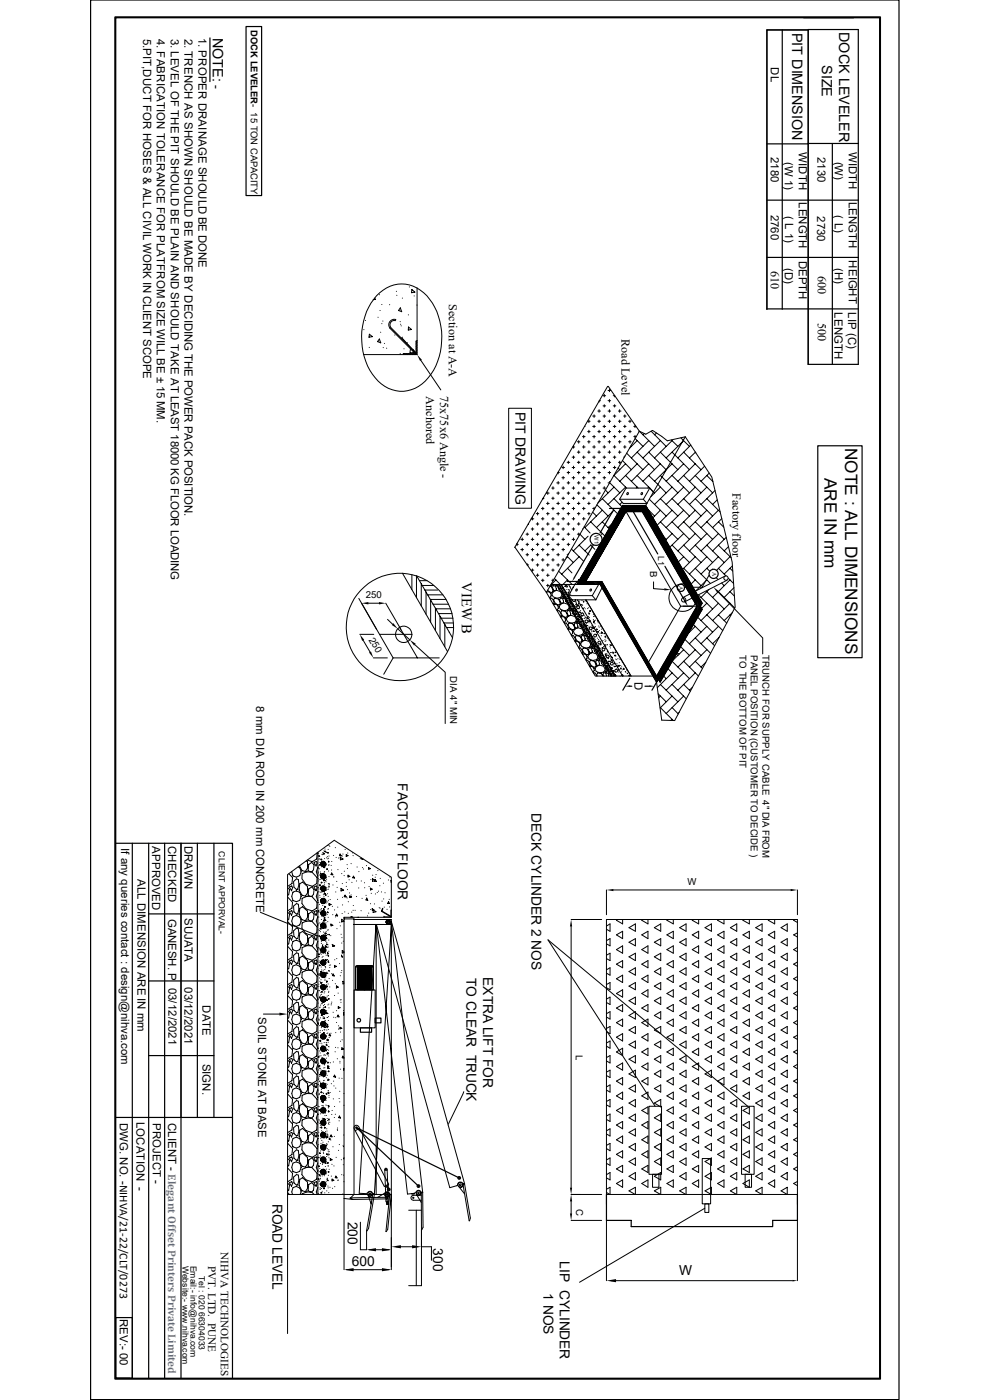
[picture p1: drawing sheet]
<svg xmlns="http://www.w3.org/2000/svg" width="210mm" height="297mm" viewBox="0 0 210 297" stroke-linecap="round" stroke-linejoin="round" font-family="sans-serif">
<defs><g id="words">
<g font-size="3.6">
<text x="179.3" y="95" transform="rotate(90 179.3 95)">NOTE : ALL DIMENSIONS</text>
<text x="174.9" y="101.3" transform="rotate(90 174.9 101.3)">ARE IN mm</text>
</g>
<text font-size="3.1" x="98" y="123.6" transform="rotate(90 98 123.6)">VIEW B</text>
<g font-size="3">
<text x="45.2" y="8" transform="rotate(90 45.2 8)">NOTE:</text>
<text x="168" y="6.9" transform="rotate(90 168 6.9)">PIT DIMENSION</text>
<text x="178" y="6.8" transform="rotate(90 178 6.8)">DOCK LEVELER</text>
<text x="174.3" y="13.8" transform="rotate(90 174.3 13.8)">SIZE</text>
<text x="109.4" y="87.3" transform="rotate(90 109.4 87.3)">PIT DRAWING</text>
</g>
<g font-size="2.9">
<text x="84.4" y="166.2" transform="rotate(90 84.4 166.2)">FACTORY FLOOR</text>
<text x="112.8" y="172.5" transform="rotate(90 112.8 172.5)">DECK CYLINDER 2 NOS</text>
<text x="99" y="207.4" transform="rotate(90 99 207.4)">TO CLEAR TRUCK</text>
<text x="102.5" y="207.3" transform="rotate(90 102.5 207.3)">EXTRA LIFT FOR</text>
<text x="57.8" y="255.4" transform="rotate(90 57.8 255.4)">ROAD LEVEL</text>
<text x="73.8" y="259.2" transform="rotate(90 73.8 259.2)">200</text>
<text x="74.6" y="268.6">600</text>
<text x="91.9" y="264.8" transform="rotate(90 91.9 264.8)">300</text>
<text x="118.8" y="267.6" transform="rotate(90 118.8 267.6)">LIP CYLINDER</text>
<text x="115.3" y="274.4" transform="rotate(90 115.3 274.4)">1 NOS</text>
<text x="144.1" y="270.4">W</text>
</g>
<g font-size="2.6">
<text x="163.5" y="57.4" transform="rotate(90 163.5 57.4)">610</text>
<text x="173.5" y="58.5" transform="rotate(90 173.5 58.5)">600</text>
<text x="95.2" y="64.6" transform="rotate(90 95.2 64.6)">Section at A-A</text>
<text x="131.8" y="71.9" transform="rotate(90 131.8 71.9)">Road Level</text>
<text x="173.5" y="68.6" transform="rotate(90 173.5 68.6)">500</text>
<text x="90.4" y="84.1" transform="rotate(90 90.4 84.1)">Anchored</text>
<text x="93.3" y="84" transform="rotate(90 93.3 84)">75x75x6 Angle -</text>
<text x="155.4" y="104.7" transform="rotate(90 155.4 104.7)">Factory floor</text>
</g>
<g font-size="2.4">
<text x="30.4" y="8.2" transform="rotate(90 30.4 8.2)">5.PIT,DUCT FOR HOSES &amp; ALL CIVIL WORK IN CLIENT SCOPE</text>
<text x="33.3" y="8.2" transform="rotate(90 33.3 8.2)">4. FABRICATION TOLERANCE FOR PLATFROM SIZE WILL BE ± 15 MM.</text>
<text x="36.2" y="8.2" transform="rotate(90 36.2 8.2)">3. LEVEL OF THE PIT SHOULD BE PLAIN AND SHOULD TAKE AT LEAST 18000 KG FLOOR LOADING</text>
<text x="39.2" y="8.2" transform="rotate(90 39.2 8.2)">2. TRENCH AS SHOWN SHOULD BE MADE BY DECIDING THE POWER PACK POSITION.</text>
<text x="42.1" y="8" transform="rotate(90 42.1 8)">1. PROPER DRAINAGE SHOULD BE DONE</text>
<text x="45.2" y="18" transform="rotate(90 45.2 18)">-</text>
<text x="163.5" y="14.3" transform="rotate(90 163.5 14.3)">DL</text>
<text x="163.5" y="33.3" transform="rotate(90 163.5 33.3)">2180</text>
<text x="166.5" y="34.3" transform="rotate(90 166.5 34.3)">(W 1)</text>
<text x="169.5" y="32.3" transform="rotate(90 169.5 32.3)">WIDTH</text>
<text x="173.4" y="33.3" transform="rotate(90 173.4 33.3)">2130</text>
<text x="177.1" y="34.3" transform="rotate(90 177.1 34.3)">(W)</text>
<text x="180" y="32.2" transform="rotate(90 180 32.2)">WIDTH</text>
<text x="163.5" y="45.5" transform="rotate(90 163.5 45.5)">2760</text>
<text x="166.5" y="45.8" transform="rotate(90 166.5 45.8)">( L 1)</text>
<text x="169.5" y="42.9" transform="rotate(90 169.5 42.9)">LENGTH</text>
<text x="173.4" y="45.9" transform="rotate(90 173.4 45.9)">2730</text>
<text x="177.1" y="45.7" transform="rotate(90 177.1 45.7)">( L)</text>
<text x="180" y="42.8" transform="rotate(90 180 42.8)">LENGTH</text>
<text x="166.5" y="56.8" transform="rotate(90 166.5 56.8)">(D)</text>
<text x="169.5" y="55.3" transform="rotate(90 169.5 55.3)">DEPTH</text>
<text x="177.1" y="56.8" transform="rotate(90 177.1 56.8)">(H)</text>
<text x="180" y="55.2" transform="rotate(90 180 55.2)">HEIGHT</text>
<text x="177" y="66.3" transform="rotate(90 177 66.3)">LENGTH</text>
<text x="180" y="66.3" transform="rotate(90 180 66.3)">LIP (C)</text>
<text x="54.4" y="149.9" transform="rotate(90 54.4 149.9)">8 mm DIA ROD IN 200 mm CONCRETE</text>
<text x="134.6" y="144.7" transform="rotate(90 134.6 144.7)">D</text>
<text x="25.7" y="179.9" transform="rotate(90 25.7 179.9)">If any queries contact : design@nihva.com</text>
<text x="32.3" y="179.6" transform="rotate(90 32.3 179.6)">APPROVED</text>
<text x="35.7" y="179.5" transform="rotate(90 35.7 179.5)">CHECKED</text>
<text x="39.2" y="179.4" transform="rotate(90 39.2 179.4)">DRAWN</text>
<text x="29.2" y="186.5" transform="rotate(90 29.2 186.5)">ALL DIMENSION ARE IN mm</text>
<text x="35.7" y="194.9" transform="rotate(90 35.7 194.9)">GANESH. P</text>
<text x="39.2" y="194.8" transform="rotate(90 39.2 194.8)">SUJATA</text>
<text x="35.7" y="209.6" transform="rotate(90 35.7 209.6)">03/12/2021</text>
<text x="39.2" y="209.4" transform="rotate(90 39.2 209.4)">03/12/2021</text>
<text x="43" y="213.2" transform="rotate(90 43 213.2)">DATE</text>
<text x="54.7" y="215.8" transform="rotate(90 54.7 215.8)">SOIL STONE AT BASE</text>
<text x="43" y="225.6" transform="rotate(90 43 225.6)">SIGN.</text>
<text x="25.4" y="238.2" transform="rotate(90 25.4 238.2)">DWG. NO. -NIHVA/21-22/CLT/0273</text>
<text x="29" y="238" transform="rotate(90 29 238)">LOCATION -</text>
<text x="32.4" y="238.3" transform="rotate(90 32.4 238.3)">PROJECT -</text>
<text x="35.6" y="238.3" transform="rotate(90 35.6 238.3)">CLIENT - Elegant Offset Printers Private Limited</text>
<text x="44.2" y="268.6" transform="rotate(90 44.2 268.6)">PVT. LTD. PUNE</text>
<text x="46.8" y="265.6" transform="rotate(90 46.8 265.6)">NIHVA TECHNOLOGIES</text>
<text x="25.4" y="279.7" transform="rotate(90 25.4 279.7)">REV:- 00</text>
</g>
<g font-size="2">
<text x="53.2" y="6.3" transform="rotate(90 53.2 6.3)">DOCK LEVELER- 15 TON CAPACITY</text>
<text x="137.9" y="121.2" transform="rotate(90 137.9 121.2)">B</text>
<text x="77.6" y="126.9">250</text>
<text x="78.2" y="135.7" transform="rotate(60 78.2 135.7)">250</text>
<text x="95.5" y="143.5" transform="rotate(90 95.5 143.5)">DIA 4&quot; MIN</text>
<text x="156.8" y="139" transform="rotate(90 156.8 139)">TO THE BOTTOM OF PIT</text>
<text x="159.3" y="138.9" transform="rotate(90 159.3 138.9)">PANEL POSITION (CUSTOMER TO DECIDE )</text>
<text x="161.8" y="139" transform="rotate(90 161.8 139)">TRUNCH FOR SUPPLY CABLE 4&quot; DIA FROM</text>
<text x="145.8" y="187.8">W</text>
<text x="122.1" y="223.9" transform="rotate(90 122.1 223.9)">L</text>
<text x="122.2" y="256.4" transform="rotate(90 122.2 256.4)">C</text>
</g>
<g font-size="1.8">
<text x="139.6" y="117.9" transform="rotate(90 139.6 117.9)">L1</text>
<text x="46.4" y="180.6" transform="rotate(90 46.4 180.6)">CLIENT APPORVAL-</text>
<text x="38.7" y="268.5" transform="rotate(90 38.7 268.5)">Website:- www.nihva.com</text>
<text x="40.4" y="268.5" transform="rotate(90 40.4 268.5)">Email:- info@nihva.com</text>
<text x="42.2" y="270.6" transform="rotate(90 42.2 270.6)">Tel : 020 66304033</text>
</g>
<g font-size="1.3">
<text x="144.1" y="124.3" transform="rotate(90 144.1 124.3)">A</text>
<text x="151.1" y="121.3" transform="rotate(90 151.1 121.3)">A</text>
</g>
<text font-size="1.2" x="126.1" y="113.6" transform="rotate(90 126.1 113.6)">W1</text>
</g></defs>
<g fill="none" stroke="#000" stroke-width=".25">
<path d="M19.2 0h171.5v296.9h-171.5zM24.4 3.6h162.4v289h-162.4zM24.5 3.7h162.2v288.8h-162.2zM24.6 3.8h162v288.6h-162zM44.5 8v9.3M52.2 5.6h3.3v35.9h-3.3zM165.9 6.3v59.3M170.5 3.8h10.6M171.4 6.3h-8.7v59.3v-59.3h8.7v71h10.7v-71h-10.7v24.1h10.7M162.7 30.5h8.8M176.6 30.4v46.9M162.7 42.5h19.4"/>
<path d="M162.7 54.6h19.4M162.7 65.5h19.4M173.5 94.6h9.4v44.9h-9.4zM125.8 115.7l-3.9 6.8M129.3 107.9h2.6M129.8 108.8l-2.5 4.3M132 107.2l.4 .7M132.2 107.2l-.1 .1M132.3 107.2l-.1 .2M132.5 107.2l-.3 .3M132.5 107.9v.2M132.6 107.2l-.4 .4"/>
<path d="M132.7 107.9v.4M132.8 107.9v.6M132.8 107.2l-.5 .5M132.9 107.9v.6M132.9 107.9h2.1v.6M132.9 107.2l-.5 .6M133 107.9v.6M133.1 107.9v.6M133.1 107.2l-.6 .7M133.3 107.2l-.7 .7M133.4 107.2l-.6 .7M133.4 107.9v.6"/>
<path d="M133.6 107.2l-.7 .7M133.6 107.9v.6M133.7 107.2l-.6 .7M133.8 107.9v.6M133.9 107.9v.6M133.9 107.2l-.7 .7v.6M134 107.2l-.7 .7v.6M134.1 107.9v.6M134.2 107.2l-.6 .7v.6M134.3 107.9v.6M134.3 107.2l-.6 .7M134.4 107.9v.6"/>
<path d="M134.5 108.8l5 8.7M134.5 107.2l-.7 .7M134.5 107.9v.6M134.6 107.2l-.6 .7v.6M134.8 107.2l-.6 .7v.6M134.8 107.9v.6M135 107.2l-.7 .7M135.1 107.9v.6M135.1 107.2l-.6 .7M135.2 107.9v.6M135.3 107.2l-.7 .7v.6M135.3 107.9v.6"/>
<path d="M135.4 107.2l-.7 .7v.6M135.6 107.2l-.7 .7M135.6 107.9v.6M135.7 107.9v.6M135.7 107.2l-.7 .7M135.8 107.9v.6M135.8 107.2l-.6 .7M135.8 107.9h.1M135.9 108v.5M136 107.2l-.6 .7v.6M136.1 108.2v.3M136.1 108.4v.1"/>
<path d="M136.2 107.2l-.7 .7v.6M136.3 107.2l-.6 .7M136.5 107.2l-.6 .6M136.7 107.2l-.7 .6M136.7 107.7l-.2 .1M136.8 107.2l-.6 .6M136.9 107.3l-.5 .5M120.4 123.4h2.6M141.1 120.1l4.3 7.6M144.9 128.6h2M133.6 143.9l-1.5 2.5M133.7 145.6h.3"/>
<path d="M136.8 145.6h1M139.4 144.5l-1.1 1.9M24.6 178.9h24.7v58.2M28.1 178.9v113.5M31.5 178.9v113.5M34.9 178.9v113.5M38.4 178.9v113.5M41.9 178.9v58.2M45.4 178.9v58.2M31.5 193.9h13.9M31.5 208.1h13.9M75.5 205.1l.2-.2h3.3l.2 .2"/>
<path d="M75.8 205.1v4.9M76.1 205.1v4.9M76.3 205.1v4.9M76.5 218.1h2.3v.9h-2.3zM76.6 205.1v4.9M76.8 205.1v4.9M77.1 205.1v4.9M77.3 205.1v4.9M77.6 205.1v4.9M77.9 205.1v4.9M78.1 205.1v4.9M78.4 205.1v4.9"/>
<path d="M78.6 205.1v4.9M78.9 205.1v4.9M79.2 205.1v4.9h-1.9M79.2 205.1h-3.8v4.9h1.9M79.6 216h1.2v1h-1.2zM24.6 237.1h24.7M31.5 223.9h13.9M49.3 237.1v55.3M97.4 249.9l-21.8-10.7 13.2 12.4M128.7 253.4v5.5h5.2v1.3h30v-1.3h5.3v-5.5M24.6 279.5h3.5v12.9h-3.5zM24.6 292.4h3"/>
<circle cx="126.4" cy="114.4" r="1.27"/>
<circle cx="144.4" cy="124.7" r=".77"/>
<circle cx="151.4" cy="121.7" r=".98"/>
<circle cx="76.1" cy="216.4" r=".39"/>
</g>
<g fill="none" stroke="#000" stroke-width=".21">
<path d="M77.2 69.9h.1M77.5 68h.1M78.3 73.7h.1M78.4 70.9l.6 .5-.7 .1zM79.4 63.2l.3 .3-.5 .1M79.9 62.7a7 7 0 0 1 11.2 .8 14 14 0 0 1-.3 16.6 6.9 6.9 0 0 1-11.2 0 14 14 0 0 1 .3-17.4zM80.2 67.3h.1M80.5 71.9l.3 .8-.7-.2zM80.5 62.5h.1M80.6 65.9h.1M80.7 70.5h.1M81 68.7h.1"/>
<path d="M81 64.6h.1M81.2 68.1h.1M81.3 73.7h.1M81.5 72.9h.1M82 73.9h.1M82.6 64.6h.1M83.7 71.1h.1M83.9 68a.92 .92 0 0 0-1 .4 .92 .92 0 0 0 0 1.1l5.4 5.3M83.9 68v-.2a1.18 1.18 0 0 0-1.2 .5 1.18 1.18 0 0 0 0 1.3l5.4 5.4M84.1 61.8h.1M84.2 62.7h.1M84.9 68.2h.1"/>
<path d="M84.9 75h.1M84.9 65.3l.3 .8-.7-.2zM85 68.8h.1M85.1 69.1h.1M85.2 71.6l2.3 2.6M85.3 71.5h.1M85.3 63.2h.1M85.6 75v.2M85.7 74h.1M85.9 75l.2 .2M86.2 75l.3 .2M86.4 72.7h.1"/>
<path d="M86.6 75l.2 .2M86.6 66.8h.1M86.7 69.4l.6 .5-.7 .1zM86.8 60.9h.1M87 75l.2 .2M87.1 74l-.1 .9 .8-.1M87.3 75l.2 .2M87.4 61.4l.6 .6-.7 .1zM87.7 75l.2 .2M87.8 62.8h.1M88 75l.2 .2M88.3 72.4l.2 .3"/>
<path d="M88.3 72.8l.2 .2M88.3 73.2l.2 .2M88.3 73.5l.2 .2M88.3 73.8l.2 .3M88.3 74.2l.2 .2M88.3 74.5l.2 .3M88.3 74.9l.2 .2M88.4 64.7h.1M88.5 61.1v14.1h-11.4M88.5 72.3h-.2v2.7h-2.7l.2 .2M89.3 76.5l4.2 6.2M107.9 86.6h4.8v21.2h-4.8z"/>
<path d="M119.2 99.2h.6M119.5 98.9v.5M120.3 98.1h.6M120.6 97.8v.5M120.6 100v.5M121.4 97h.5M121.4 99.2h.5M121.5 94.8h.4M121.7 94.5v.6M121.7 96.7v.6M121.7 98.9v.5M122.5 93.7h.5"/>
<path d="M122.5 95.9h.5M122.5 98.1h.5M122.8 93.5v.5M122.8 95.6v.6M122.8 97.8v.5M122.8 100v.5M123.6 92.6h.5M123.6 94.8h.5M123.6 97h.5M123.6 99.2h.5M123.8 92.4v.5M123.8 94.5v.6"/>
<path d="M123.8 96.7v.6M123.8 98.9v.5M124 90.5h.1M124.7 89.4h.5M124.7 91.6h.5M124.7 93.7h.5M124.7 95.9h.5M124.7 98.1h.5M124.9 89.1v.6M124.9 91.3v.5M124.9 93.5v.5M124.9 95.6v.6"/>
<path d="M124.9 97.8v.5M124.9 100v.5M125.7 88.3h.6M125.7 90.5h.6M125.7 92.6h.6M125.7 94.8h.6M125.7 97h.6M125.7 99.2h.6M126 88v.6M126 90.2v.5M126 92.4v.5M126 94.5v.6"/>
<path d="M126 96.7v.6M126 98.9v.5M126.8 87.2h.6M126.8 89.4h.6M126.8 91.6h.6M126.8 93.7h.6M126.8 95.9h.6M126.8 98.1h.6M127.1 85.1v.2M127.1 86.9v.6M127.1 89.1v.6M127.1 91.3v.5"/>
<path d="M127.1 93.5v.5M127.1 95.6v.6M127.1 97.8v.5M127.1 100v.5M127.1 85h.3M127.9 83.9h.6M127.9 86.1h.6M127.9 88.3h.6M127.9 90.5h.6M127.9 92.6h.6M127.9 94.8h.6M127.9 97h.6"/>
<path d="M127.9 99.2h.6M128.2 83.7v.5M128.2 85.9v.5M128.2 88v.6M128.2 90.2v.5M128.2 92.4v.5M128.2 94.5v.6M128.2 96.7v.6M128.2 98.9v.5M128.9 82l-19.7 34.2M129 82.8h.5M129 85h.5"/>
<path d="M129 87.2h.5M129 89.4h.5M129 91.6h.5M129 93.7h.5M129 95.9h.5M129 98.1h.5M129 82l6.6 9.5-19.7 34.2M129.3 82.5v.6M129.3 84.8v.5M129.3 86.9v.6M129.3 89.1v.6M129.3 91.3v.5"/>
<path d="M129.3 93.5v.5M129.3 95.6v.6M129.3 97.8v.5M129.3 100v.5M130.1 83.9h.3M130.1 86.1h.5M130.1 88.3h.5M130.1 90.5h.5M130.1 92.6h.5M130.1 94.8h.5M130.1 97h.5M130.1 99.2h.5"/>
<path d="M130.4 83.9v.3M130.4 85.9v.5M130.4 88v.6M130.4 90.2v.5M130.4 92.4v.5M130.4 94.5v.6M130.4 96.7v.6M130.4 98.9v.5M131.1 99.3l.4 .4M131.2 87.2h.5M131.2 89.4h.5M131.2 91.6h.5"/>
<path d="M131.2 93.7h.5M131.2 95.9h.5M131.2 98.1h.5M131.4 86.9v.6M131.4 89.1v.6M131.4 91.3v.5M131.4 93.5v.5M131.4 95.6v.6M131.4 97.8v.5M132 97.7l1.9 2M132.3 88.3h.5M132.3 90.5h.5"/>
<path d="M132.3 92.6h.5M132.3 94.8h.5M132.3 97h.2M132.5 88v.6M132.5 90.2v.5M132.5 92.4v.5M132.5 94.5v.6M132.5 96.7v.1M132.7 98.4l-2.5 2.5M132.9 96.1l3.5 3.6M133.3 89.4h.6M133.3 91.6h.6"/>
<path d="M133.3 93.7h.6M133.6 89.1v.6M133.6 91.3v.5M133.6 93.5v.5M133.8 94.6l.1 .1M134.5 90.5h.4M134.5 92.6h.5M134.7 90.2v.5M134.7 92.4v.5M134.7 93l1.7 1.7M135.2 95.9l3.7 3.8M135.2 93.5l-1.7 1.6"/>
<path d="M135.2 98.4l-3.7 3.7M135.6 91.6h.1M136.7 91.9l-.3 .3M137.6 95.9l3.7 3.8M137.6 93.5l-3.7 3.7M137.6 98.4l-3.7 3.7M138.1 91.5l3.2 3.2M139.3 91.9l-.4 .3M140.1 95.9l3.7 3.8M140.1 93.5l-3.7 3.7M140.1 98.4l-3.7 3.7M142.4 93.3l1.4 1.4"/>
<path d="M142.6 98.4l-3.7 3.7M142.6 95.9l3.7 3.8M142.6 93.5l-3.7 3.7M144.4 92.9l1.9 1.8M145 95.9l3.7 3.8M145 93.5l-3.7 3.7M145 98.4l-3.7 3.7M145.4 92.7l-3.8 .8-3.2-2.2-1.4 .8-1.4-.6 3.3 3.2M145.4 92.7l5.6 8.5 4.3 18.1 .7 9.5-12.9 24.1-2.7-.1-1.1-8.1M145.4 92.7l-8.8 15.2M146.6 94.4l-2.8 2.8M147.5 95.9l.1 .2"/>
<path d="M147.5 98.4l-3.7 3.7M147.5 95.9l-1.2 1.3M149.5 98.9l-3.2 3.2M109.2 116.1l6.7 9.6M109.6 115.5h.3M109.7 115.3v.5M110.5 114.4h.5M110.5 116.6h.5M110.8 114.1v.6M110.8 116.3v.6M111.6 113.3h.5M111.6 115.5h.5"/>
<path d="M111.6 117.7h.5M111.8 113.1v.5M111.8 115.2v.6M111.8 117.4v.5M111.8 119.6v.3M111.8 119.8h.3M112.1 111.2h.1M112.7 110.1h.5M112.7 112.2h.5M112.7 114.4h.5M112.7 116.6h.5M112.7 118.8h.5"/>
<path d="M112.9 109.8v.5M112.9 112v.5M112.9 114.1v.6M112.9 116.3v.6M112.9 118.5v.5M113.7 109h.6M113.7 111.2h.6M113.7 113.3h.6M113.7 115.5h.6M113.7 117.7h.6M113.7 119.8h.6M114 108.7v.6"/>
<path d="M114 110.9v.5M114 113.1v.5M114 115.2v.6M114 117.4v.5M114 119.6v.5M114.9 107.9h.5M114.9 110.1h.5M114.9 112.2h.5M114.9 114.4h.5M114.9 116.6h.5M114.9 118.8h.5M115.1 105.8v.2"/>
<path d="M115.1 107.6v.6M115.1 109.8v.5M115.1 112v.5M115.1 114.1v.6M115.1 116.3v.6M115.1 118.5v.5M115.2 105.7h.2M116 104.6h.5M116 106.8h.5M116 109h.5M116 111.2h.5M116 113.3h.5"/>
<path d="M116 115.5h.5M116 117.7h.5M116 119.8h.5M116.2 104.4v.5M116.2 106.5v.6M116.2 108.7v.6M116.2 110.9v.5M116.2 113.1v.5M116.2 115.2v.6M116.2 117.4v.5M116.2 119.6v.5M117.1 103.5h.5"/>
<path d="M117.1 105.7h.5M117.1 107.9h.5M117.1 110.1h.5M117.1 112.2h.5M117.1 114.4h.5M117.1 116.6h.5M117.1 118.8h.5M117.3 103.3v.5M117.3 105.5v.5M117.3 107.6v.6M117.3 109.8v.5M117.3 112v.5"/>
<path d="M117.3 114.1v.6M117.3 116.3v.6M117.3 118.5v.5M118.1 102.4h.6M118.1 104.6h.6M118.1 106.8h.6M118.1 109h.6M118.1 111.2h.6M118.1 113.3h.6M118.1 115.5h.6M118.1 117.7h.6M118.1 119.8h.6"/>
<path d="M118.4 100.2h.3M118.4 110.9v.5M118.4 113.1v.5M118.4 115.2v.6M118.4 117.4v.5M118.4 119.6v.5M118.4 100.2v.3M118.4 102.2v.5M118.4 104.4v.5M118.4 106.5v.6M118.4 108.7v.6M119.2 101.3h.6"/>
<path d="M119.2 103.5h.6M119.2 105.7h.6M119.2 107.9h.6M119.2 110.1h.6M119.2 112.2h.6M119.2 114.4h.6M119.2 116.6h.6M119.2 118.8h.6M119.5 101.1v.5M119.5 103.3v.5M119.5 105.5v.5M119.5 107.6v.6"/>
<path d="M119.5 109.8v.5M119.5 112v.5M119.5 114.1v.6M119.5 116.3v.6M119.5 118.5v.5M120.3 100.2h.6M120.3 118l1.3 1.3M120.3 102.4h.6M120.3 104.6h.6M120.3 106.8h.6M120.3 109h.6M120.3 111.2h.6"/>
<path d="M120.3 113.3h.6M120.3 115.5h.6M120.3 117.7h.2M120.4 118.1l-.3 .3M120.6 102.2v.5M120.6 104.4v.5M120.6 106.5v.6M120.6 108.7v.6M120.6 110.9v.5M120.6 113.1v.5M120.6 115.2v.6M120.6 117.4v.2"/>
<path d="M121.2 116.5l2.6 2.5M121.4 101.3h.5M121.4 103.5h.5M121.4 105.7h.5M121.4 107.9h.5M121.4 110.1h.5M121.4 112.2h.5M121.4 114.4h.5M121.7 101.1v.5M121.7 103.3v.5M121.7 105.5v.5M121.7 107.6v.6"/>
<path d="M121.7 109.8v.5M121.7 112v.5M121.7 114.1v.6M122.5 100.2h.5M122.5 102.4h.5M122.5 104.6h.5M122.5 106.8h.5M122.5 109h.5M122.5 111.2h.5M122.5 113.3h.5l1.1 1.1M122.8 102.2v.5M122.8 104.4v.5"/>
<path d="M122.8 106.5v.6M122.8 108.7v.6M122.8 110.9v.5M122.8 113.1v.5M122.9 118.1l-3.7 3.7M122.9 115.7l2.1 2.1M123.6 101.3h.5M123.6 103.5h.5M123.6 105.7h.5M123.6 107.9h.5M123.6 110.1h.5M123.6 112.2h.1"/>
<path d="M123.8 101.1v.5M123.8 103.3v.5M123.8 105.5v.5M123.8 107.6v.6M123.8 109.8v.5M123.9 111.8l1.3 1.3M124.7 100.2h.5M124.7 102.4h.5M124.7 104.6h.5M124.7 106.8h.5M124.7 109h.5M124.7 119.9h.8v1.3"/>
<path d="M124.8 113.7l-3.2 3.2M124.8 119.8h.7M124.8 119.7h.8v1.3M124.9 119.6h.7M124.9 102.2v.5M124.9 104.4v.5M124.9 106.5v.6M124.9 108.7v.6M125 119.5h.7M125 119.4h.8M125.1 119.3h.8M125.1 119.2h.8"/>
<path d="M125.2 119.1h.8M125.3 119h.7v1.3M125.3 110.7l3 3M125.3 115.7l.9 .8M125.3 118.9h.8M125.4 115.6l-1.3 1.3M125.4 118.7h.8M125.5 118.7h.7M125.5 118.5h.8M125.6 118.4h.7M125.6 118.3h.8M125.7 119.5v1.3"/>
<path d="M125.7 108.7l.8 .8M125.7 101.3h.6M125.7 103.5h.6M125.7 105.7h.6M125.7 107.9h.5M125.7 118.2h.7v1.3M125.8 118.1h.7M125.8 119.3v1.3M125.9 118h.7v1.3M125.9 117.9h.8M125.9 119.2v1.2M126 117.8h.7v1.3"/>
<path d="M126 101.1v.5M126 103.3v.5M126 105.5v.5M126 107.6v.5M126 117.6h.8v1.4M126.1 117.6h.7M126.2 118.8v1.3M126.2 117.4h.7M126.2 118.6v1.3M126.2 117.3h.8M126.3 117.2h.7M126.3 117.1h.8"/>
<path d="M126.4 118.4v1.3M126.4 117h.8M126.4 116.9h.8v1.3M126.5 116.8h.8M126.6 116.7h.7M126.6 107.1l2.4 2.4M126.7 116.6h.7M126.7 116.5h.8M126.8 116.4l.8-.1v1.3M126.8 100.2h.6M126.8 102.4h.6M126.8 104.6h.6"/>
<path d="M126.8 116.2h.8M126.9 117.5v1.2M126.9 116.1h.8v1.3M127 116h.7M127 117.3v1.3M127 115.9h.8M127.1 102.2v.5M127.1 104.4v.5M127.1 115.8h.7M127.1 117.1v1.3M127.2 115.7h.7M127.2 115.6h.8"/>
<path d="M127.3 115.5h.8M127.3 116.7v1.3M127.3 115.4h.8M127.4 115.3h.8M127.5 116.5v1.3M127.5 115.1h.7M127.6 115.1h.7M127.6 114.9h.8M127.7 114.9h.7M127.7 114.7h.8M127.8 116v1.3M127.8 113.2l-.2 .2"/>
<path d="M127.8 110.7l1.4 1.4M127.8 108.2l-3.7 3.7M127.8 105.8l3.2 3.2h.8M127.8 114.6h.7M127.8 114.5h.8M127.9 115.7v1.4M127.9 101.3h.6M127.9 103.5h.6M127.9 114.4h.8M128 115.6v1.3M128 114.3h.7M128.1 114.2h.7"/>
<path d="M128.1 115.4v1.3M128.1 114.1h.8M128.2 101.1v.5M128.2 103.3v.5M128.2 114h.7M128.2 115.2v1.3M128.2 113.8h.8M128.3 115v1.3M128.3 113.7h.7M128.4 113.6h.7M128.4 113.5h.8M128.4 114.8v1.3"/>
<path d="M128.4 104l.6 .6M128.5 113.4h.7M128.5 114.6v1.4M128.5 113.3h.8v1.3M128.6 113.2h.8M128.7 114.4v1.3M128.7 113.1h.7M128.7 114.3v1.3M128.7 113l.8-.1v1.3M128.8 112.9h.7M128.9 114v1.4M128.9 112.8l.7-.1v1.3"/>
<path d="M128.9 112.6h.8M129 113.9v1.3M129 100.2h.5M129 102.4h.3M129 112.6h.8v1.3M129 112.4h.8M129.1 113.7v1.3M129.1 112.3h.8M129.2 112.2h.7M129.2 113.5v1.3M129.2 112.1h.8M129.3 102.2v.3"/>
<path d="M129.3 112h.7M129.3 102.4l2.2 2.2M129.4 111.9h.7M129.4 113.1v1.3M129.4 111.8h.8v1.3M129.5 111.7h.8M129.5 111.5h.8M129.6 111.5h.8M129.7 111.3h.7M129.8 111.2l-.8 .7M129.8 111.3h.7M129.8 111.1h.8"/>
<path d="M129.8 112.4v1.3M129.9 111h.7v1.4M129.9 110.9h.8M130 112.2v1.3M130 110.8h.7M130 112v1.3M130 110.7h.8v1.3M130.1 110.6h.8M130.2 110.5h.7v1.3M130.3 111.6v1.3M130.3 108.2l-3.8 3.7M130.3 110.4h.7"/>
<path d="M130.3 100.9l2.6 2.6M130.3 105.8l1.6 1.7M130.3 103.3l-3.5 3.5M130.3 110.3h.7v1.3M130.4 111.4v1.3M130.4 110.2h.7M130.4 110h.8M130.5 109.9h.7M130.5 111.3v1.2M130.6 109.8h.7M130.6 109.7h.8v1.3M130.7 109.6h.7"/>
<path d="M130.7 110.9v1.2M130.7 109.5h.8v1.3M130.8 109.4h.8M130.9 109.3h.7M130.9 109.2h.8v1.2M131 109.1h.7M131.1 108.8h.8M131.1 110.1v1.3M131.2 108.8h.8M131.2 108.6h.8M131.3 109.9v1.3M131.3 108.5h.8"/>
<path d="M131.4 108.4h.7v1.3M131.4 108.3h.8M131.4 105.9h5.1M131.5 108.2h.7v1.3M131.6 109.3v1.4M131.6 108.1h.7M131.6 108h.8M131.7 107.9h5.7M131.7 107.7h.7M131.8 109v1.3M131.8 107.7h.5M131.9 107.5h.3"/>
<path d="M131.9 108.8v1.3M132 107.4h.2M132 106.6l-.5 .4M132 107.3h.1M132 108.6v1.3M132.3 108v1.3M132.5 107.9v1.2M132.5 108.1v.9M132.7 108.3v.5M132.7 100.9l2.7 2.6M132.7 103.3l-3.7 3.7M132.8 108.5l-8.6 14.9 .7 .6"/>
<path d="M132.8 108.5v.1M133.1 104.6h.2l-.2 .3h-.1zM135.2 100.9l3.7 3.7M135.2 103.3l-.2 .2M135.9 107.9v.1M136.1 107.9v.3M136.1 104.6h.2l-.2 .3h-.1zM136.1 107.9v.5M136.3 107.9v.7l-3.5-.1M136.4 107.9v.9M136.5 107.9v1.1M136.6 107.9v1.3"/>
<path d="M136.6 107.9l12.4 21.4-9 15.4-12.3-21.3M136.7 108h.7M136.7 108v1.3M136.7 107.7h.6M136.7 107.7h.5M136.7 108.1h.8M136.8 108.2h.7M136.8 108.2v1.3M136.8 107.5h.4M136.9 107.4h.2M136.9 108.3h.7M136.9 107.2h-4.9l-9.6 16.8"/>
<path d="M136.9 107.3h.1M137 108.5h.7M137.2 108.8h.7M137.3 109.1h.7M137.4 109.3h.8M137.5 109.3v1.4M137.5 109.4h.7M137.5 108.1l1.4 1.4M137.5 109.5h.8M137.6 109.6v1.3M137.6 109.6h.7M137.6 108.2v.1"/>
<path d="M137.6 100.9l3.7 3.7M137.6 103.3l-.2 .2M137.7 108.4h-.8v1.3M137.7 109.8h.8M137.8 105.9l3.5 3.6M137.8 108.6h-.8v1.3M137.8 110h.8M137.8 108.8h-.7v1.3M137.8 103.5h-5l-1.4 2.4 .8 .9h5l-.7-.9M137.9 110.1v1.3M137.9 110.2h.8M138 109h-.8v1.3"/>
<path d="M138 110.3h.7M138 110.3v1.3M138 110.4h.8M138.1 109.2h-.7v1.3M138.1 110.5h.8M138.1 110.5v1.3M138.2 110.6h.7M138.3 110.8h.8M138.4 109.7h-.7v1.3M138.5 111.1h.7M138.6 109.9h-.8v1.4M138.6 111.3h.8"/>
<path d="M138.6 104.4l-.8-.9-1.3 2.4M138.6 111.4v1.3M138.7 111.5h.7M138.7 111.5h.8M138.8 111.6v1.3M138.8 111.7h.8M138.9 111.8h.7M138.9 111.8v1.3M138.9 111.9h.8M139 110.7h-.8v1.3M139.1 112.1h.7M139.1 112.2v1.3"/>
<path d="M139.1 112.2h.8M139.1 110.9h-.8v1.3M139.2 112.4v1.3M139.2 111h-.8v1.4M139.2 112.3h.7M139.2 112.4h.8M139.3 111.3h-.7v1.3M139.4 112.6h.7M139.5 112.9h.8M139.5 112.9v1.4M139.6 113h.7M139.6 113.1h.8"/>
<path d="M139.7 113.1v1.3M139.7 113.2h.7M139.7 112h-.7v1.3M139.8 113.4h.7M139.9 113.5h.7M139.9 113.5v1.3M139.9 113.6h.8M140 113.7v1.3M140 113.7h.8M140 112.6h-.7v1.3M140 113.8h.8M140.1 113.9v1.3"/>
<path d="M140.1 105.8l3.7 3.7M140.1 110.7l3.7 3.7M140.1 103.3l-2 2.1M140.1 108.2l-1.6 1.7M140.1 100.9l3.7 3.7M140.1 114h.8l.4 .4M140.2 112.8h-.8v1.2M140.3 114.2h.7M140.3 114.3v1.3M140.3 114.3h.8M140.4 114.4h.7M140.4 114.5v1.2"/>
<path d="M140.4 114.5h.8M140.5 113.3h-.8v1.3M140.5 114.6v1.4M140.5 114.6h.8M140.5 114.7h.8M140.7 114.9h.7M140.7 115v1.3M140.8 115.1h.7M140.8 115.1h.8M140.8 115.2v1.3M140.9 115.3h.7M140.9 114.1h-.7v1.3"/>
<path d="M140.9 115.4v1.3M140.9 115.4h.8M141 115.5h.7M141.1 115.6v1.3M141.1 115.6h.7M141.1 115.7h.8M141.2 115.8v1.3M141.2 115.8h.7M141.3 116h.8M141.4 114.9h-.8v1.2M141.4 116.2h.8M141.6 116.5h.7"/>
<path d="M141.6 116.5v1.3M141.6 116.6h.8M141.7 116.7v1.3M141.7 116.7h.8M141.7 116.8h.8M141.8 116.9v1.3M141.8 116.9h.8M141.9 117h.7M141.9 117.1v1.3M141.9 117.1h.8M142 115.9l-.7 .1v1.3M142 117.2h.7"/>
<path d="M142 117.3v1.3M142.1 117.3h.7M142.1 116.1l-.7 .1v1.3M142.1 117.4h.8M142.2 117.5v1.3M142.2 117.6h.8M142.2 116.4l-.7-.1v1.3M142.3 117.8h.8M142.4 117.9v1.3M142.4 117.9h.7M142.5 118.1h.8M142.6 100.9l3.7 3.7"/>
<path d="M142.6 105.8l3.7 3.7M142.6 110.7l3.7 3.7M142.6 115.7l3.7 3.6M142.6 103.3l-3.7 3.7M142.6 108.2l-3.2 3.2M142.6 113.2l-1.4 1.4M142.6 118.3h.8M142.7 118.5h.8M142.8 118.6v1.3M142.8 118.7h.8M142.9 118.7h.7M142.9 118.8v1.3"/>
<path d="M143 118.9h.7M143 119v1.3M143 117.6h-.8v1.4M143 119h.8M143.1 119.1h.7M143.2 119.3v1.3M143.2 118h-.7v1.3M143.2 119.3h.7M143.3 119.4h.7M143.3 119.5v1.4M143.3 118.2h-.7v1.3M143.3 119.5h.8"/>
<path d="M143.4 119.6h.7M143.5 118.4h-.8v1.3M143.5 119.8h.8M143.6 119.9v1.3M143.6 119.9h.7M143.9 119.2h-.8v1.3M144.2 119.7h-.7v1.3M145 100.9l3.7 3.7M145 105.8l3.7 3.7M145 110.7l3.7 3.7M145 115.7l3.7 3.6M145 103.3l-3.7 3.7"/>
<path d="M145 108.2l-3.7 3.7M145 113.2l-2.9 2.9M145 118.1l-1.1 1.1M147.5 100.9l3.7 3.7M147.5 105.8l3.7 3.7M147.5 110.7l3.7 3.7M147.5 115.7l3.7 3.6M147.5 103.3l-3.7 3.7M147.5 108.2l-3.7 3.7M147.5 113.2l-3.7 3.7M147.5 118.1l-2.7 2.7M149.9 100.9l1.3 1.3"/>
<path d="M149.9 105.8l2.9 2.8M149.9 110.7l3.7 3.7M149.9 115.7l3.7 3.6M149.9 103.3l-3.6 3.7M149.9 108.2l-3.6 3.7M149.9 113.2l-3.6 3.7M149.9 118.1l-3.6 3.7M150.5 100.4l-1.8 1.7M151.2 102.1h.1M151.7 104.1l-3 2.9M152.1 106l-.9 1M152.4 110.7l1.1 1.1"/>
<path d="M152.4 115.7l2.7 2.6M152.4 108.2l-3.7 3.7M152.4 113.2l-3.7 3.7M152.4 118.1l-3.7 3.7M153.1 110l-1.9 1.9M154.1 114l-2.9 2.9M154.5 116l-.9 .9M154.9 118.1l-2.9 2.9M76.1 127l7.3 12.6M76.3 134.6h3M76.7 128l3.2 5.5M77 135.8l1.5 2.5"/>
<path d="M78.1 128h2.3M79.2 139.6h3M80.5 134.6h6.9M81.8 128l3.2 5.5M82.2 131.4l1.1 1M83.4 139.6h9.8M83.4 139.6l-2 3.4M84.4 133.4l2.6 2.4M84.8 133.1l3.8 6.5M85.4 121.6l9.6 16.7M87.4 121.9v3.2M88 136.8l6.4 5.8v10.9"/>
<path d="M88.3 122.2v4.6M88.4 122.2l7.6 13.1M89 123.2h1.6M89.4 123.9v4.7M89.5 124.2h2.5M90.1 125.2h2.7M90.4 125.6v4.7M90.7 126.2h3.2M91.3 127.2h3.3M91.4 127.3v4.7M91.9 128.2h3.3M92.4 129v4.7"/>
<path d="M92.4 129.2h3.1M93 130.2h2.9M93.3 130.8v4.7M93.6 131.1h2.5M94.1 132.2h2.1M94.4 132.5v4.7M94.7 133.1h1.5M95.3 134.2h.1M112.7 120.9h.5M112.9 120.7v.5M113.7 122h.6M114 121.8v.5"/>
<path d="M114.9 120.9h.5M114.9 123.1h.5M115.1 120.7v.5M115.1 122.9v.5M116 122h.5M116 124.2h.5M116.2 125.2l.6 .5M116.2 121.8v.5M116.2 124v.5M116.5 125.6l.3 .3 .1 .5-.4 .4M116.5 125.5l-.6 .2M116.6 124.4h.3l.4 .7v.5l-.5 .1"/>
<path d="M116.7 127.1l.4-.2 .3 .5 .2 .6-.3 .1M116.8 124h11.3M117.1 120.9h.5M117.1 123.1h.2M117.3 120.7v.5M117.3 122.9v.3M117.4 125.5l.6-.3 .9 .3 .4 .7-.4 .5-.7 .2-.9-.3-.2-.6zM117.4 128.3l.6-.1 .4 .3v.5l-.3 .4M117.5 124l-.8 .3M117.6 122.7l1.3 1.3M117.6 126.9l.8 .2 .4 .7v.4l-.4 .2-.6-.4-.4-.7zM117.8 125.3h-.3"/>
<path d="M117.9 123l-.9 1M118 125.2l-.2-.9-.4-.1-.2 .4 .3 .7M118 124l.1 .3-.4-.3M118 124h1M118.1 124l11.4 19.4h1M118.2 124l11.5 19.4M118.3 129.7l.3-.2 .3 .5 .2 .6-.3 .1M118.4 124.5l.4 .8M118.5 121.2l2.9 2.8M118.5 124.2h.1M118.6 124.2h.1M118.7 124.1h.1"/>
<path d="M118.7 124.3h-.2M118.7 124.8h.1M118.7 124.2h.1M118.8 124.2h.1M118.8 124.7h.1M118.8 124.8h.1M118.8 124.5h.1M118.9 124.5h.1M118.9 124.7h.1M118.9 126.9l.4 .1 .2 .6v.3l-.2 .1h-.3l-.3-.7zM119 128.2l.5-.3 .9 .3 .4 .6-.4 .6-.7 .2-.8-.4-.3-.5zM119 124.5h.1"/>
<path d="M119 124.3h.1M119 124l11.5 19.4M119 130.9l.5-.1 .4 .3 .1 .6-.4 .3M119 130.9h.1M119.1 125.1h.1M119.1 124l11.5 19.4M119.1 125h.1M119.1 124.5h.1M119.1 124.9h-.1M119.1 125.5h.1M119.2 129.5l.8 .2 .4 .7-.1 .5-.4 .1-.6-.4-.3-.7zM119.2 125.6h-.1"/>
<path d="M119.2 125.1h.1M119.3 125.3h.1M119.3 125.7h.1M119.3 125.7l-.1 .1M119.3 124.9h.1M119.3 125.5h.1M119.3 125.7h-.1M119.3 124.7h.1M119.3 126.5l-.1 .2 .4 .3-.2-.5M119.4 124.1h.1M119.4 125.4h.1M119.4 125.9h.1"/>
<path d="M119.4 124.9h.1M119.5 125.9h.1M119.5 126h.1M119.5 125.7h.1M119.5 125.6h.1M119.6 125.3h.1M119.6 125.2h.1M119.6 125.7h.1M119.7 126.1h.1M119.7 125.8h.1M119.7 126.2h.1M119.7 126.3h.1"/>
<path d="M119.8 126.6h.1M119.8 132.3l.3-.1 .3 .4 .2 .7-.2 .1M119.8 125.1h.1M119.8 126.4h.1M119.8 124.3h.2zM119.9 125.8h.1M119.9 127l.1 .6 .4 .4M119.9 127h.1M119.9 126.7h.1M119.9 126h.1M119.9 125.6h.1M119.9 125.7h.1"/>
<path d="M119.9 126.5h.1M119.9 126.1h.1M120 124.1h.1M120 126.6h-.1M120 125.5h.1M120.1 127h.1M120.1 124.5h.1M120.1 127.2h.1M120.1 127h.2M120.1 126.7h.1M120.1 127.3h.1M120.1 126.9h.1"/>
<path d="M120.2 124.2l.1 .1zM120.2 126.1h.1M120.2 126.4h.1M120.2 125.1h.1M120.2 127.5h.1M120.3 124.5h.1M120.4 124.4h.1M120.4 127.4h.1M120.4 127.6h.1M120.4 126.6h.1M120.4 131.9l-.3-.6 .4-.5 .6-.3 .9 .3 .3 .7-.3 .5-.8 .2-.8-.3M120.4 127.9h.1"/>
<path d="M120.4 120.6l.9 .9M120.4 123l-1 1M120.4 126.4h.1M120.4 127.8h.2M120.4 126.9h.1M120.4 127.7h.1M120.5 127.2h.1M120.5 127.8h-.1M120.5 126.8h.1M120.5 125.7v.1M120.5 125.7h.1M120.5 127.3h.1"/>
<path d="M120.6 133.5h.4l.4 .3 .1 .5-.3 .4M120.6 128h.1M120.6 127.8h.1M120.6 126.9h.1M120.6 124l.7 1.2M120.6 126.4h5M120.6 127.5h.1M120.6 125.1h.1M120.6 125.2h.1M120.6 125.6h.1M120.6 126.2h.1M120.7 126.9h.1"/>
<path d="M120.7 126.9h-.1M120.7 132.2l-.2 .3 .3 .7 .6 .4M120.7 132.2l.8 .1 .4 .8-.1 .4-.4 .1M120.7 127.8h.1M120.7 127.2h.1M120.8 127.6h.1M120.8 128.4h.1M120.8 127.7h.1M120.8 128.1h.1M120.8 125.2h.1M120.8 128.2h-.1M120.8 127.3h.1"/>
<path d="M120.8 127.8h.1M120.9 129.1l-.2 .3 .5 .2-.3-.5M120.9 128.4h.1M121 127.4h.1M120.9 124.5h.1M120.9 127.3h.1M120.9 128.7h.1M121 127.7l.1 .1zM121 128.1h.1M121 126.1h.1M121 130.5l-.1-.9-.5-.1-.2 .4 .4 .7h.3M121 127.7h.1"/>
<path d="M121 128.7h.1M121 128.6h.1M121 125.6h-.2l-.3 .2 .2 .4M121 127.4v.1M121 127.5h.1M121 127.6h.1M121 128h.1M121.1 128.2h.1M121.1 128.5h.1M121.2 128.2h.1M121.2 127.9h-.1M121.2 129h.1"/>
<path d="M121.3 128.1h.1M121.3 129.1h.1M121.3 127.2h-.1h.1M121.3 128.4h.1M121.3 135l.3-.2 .4 .5 .1 .6-.1 .1M121.3 128.6l.2 .1zM121.3 128.9h.1M121.4 129.4h.1M121.4 129.7a.94 .94 0 0 0 .6 .9M121.4 127.3h.1M121.4 128.6h.1M121.4 129h.1"/>
<path d="M121.5 129.4h.1M121.5 128.4h.1M121.5 127.3l.1 .3h.2h.1l.1-.3 .3 1M121.5 128.5h.1M121.5 128.7h.1M121.5 129.2h.1M121.6 128.5v.1M121.6 128.6h.1M121.6 128.7h.1M121.6 128.1h.1M121.6 124.6v.1M121.6 129.5h.1"/>
<path d="M121.6 129.7h.1M121.6 129.2h.1M121.7 129.5h.1zM121.7 129.8h.1M121.7 129.9h.1M121.7 129h.1M121.7 128.9h.1M121.8 129.1h.1M121.8 128.6h.2l-.1 .1zM121.9 130.3h.1M121.9 129.6h.1M121.9 129.3h.1"/>
<path d="M121.9 136h.1M122 124l-1.4 2.4 .8 .9h5M122 129.8h.1M122 129.6h.1M122 129.2h.1M122 130.1h-.2M122 130.3h.1M122 136.2l.6-.1 .3 .3 .1 .5-.3 .4M122 129.4h.1M122.1 128.2h.1M122.1 130.3h.1M122.1 130.4h-.1h.2"/>
<path d="M122.1 129.8h.1M122.1 129.6h.1M122.1 129.5h.1M122.2 129.5h.1M122.2 125h.3l-.2 .4-.2-.1zM122.2 130.1h.1M122.2 129.9h-.1M122.2 134.8l.8 .2 .4 .7v.4l-.5 .2-.6-.4-.3-.7zM122.3 128.7h.1M122.3 128.1h.1M122.3 130.3h.1M122.3 128.4h.1"/>
<path d="M122.3 130.8h.1M122.4 130.2h-.1M122.4 129.8h.1M122.4 133.2l.2-.1v-.3l-.2-.6h-.4l-.2 .3 .3 .8h.3M122.4 129.2h.1M122.4 123.9l.2 .1M122.4 131.7l.3 .5-.5-.2zM122.4 130.3h.1M122.5 131.3h.1M122.5 130.9h.1M122.5 130.8h.1M122.5 127.3l9.7 16.1"/>
<path d="M122.5 127.4h.1M122.5 123.7l.3 .3M122.6 130.6h.1M122.6 128.3l.2 .1-.2 .1zM122.6 123.6l.5 .4M122.7 128.1h.1M122.7 130h-.1M122.7 131.4h.1M122.7 123.4l.6 .6M122.7 131.2h.1M122.7 127.9h.1M122.7 134.8l.8-.1 .3-.6-.3-.7-.9-.2-.6 .2-.4 .5 .3 .6 .8 .4"/>
<path d="M122.7 122.9l.2 .2M122.7 130.6h.1M122.7 131.1h.1M122.8 129.1l.1 .1M122.8 131h.1M122.8 131.4h.1M122.8 130.8h.1M122.8 123.3h.7l.7 .7M122.8 131.6l.1 .1M122.8 129.7h.1M122.8 123.2h.8M122.9 137.6l.2-.1 .4 .4 .2 .6-.2 .1"/>
<path d="M122.9 127.6h.1M122.9 130.3h.1M122.9 123l-1 1M122.9 123.4l.6 .6M122.9 131h.1M122.9 123.1h.8v.3M122.9 132.1h.1M122.9 123h.8M123 132.3l.1 .5 .4 .4M123 130.6h.1M123 131.4h.1M123 131.9h.1"/>
<path d="M123 129.8l.1 .1zM123 131.7h.1M123 131.5h.1M123 132h.1M123 122.9h.8M123.1 122.8h.7M123.1 123.4l.6 .6M123.1 131.2h.1M123.1 129.5h.1M123.1 132h.1M123.1 128.3l.1 .1M123.1 131.8l.2 .1"/>
<path d="M123.1 122.7h.8M123.2 122.6h.8v.8M123.2 132.5h.1M123.3 128.3h.1M123.3 130.1h.1M123.3 131.4h.1M123.3 131.9h.1M123.3 122.5h.7M123.3 135.2l.3 .7h.3M123.3 130.7h.1M123.3 131h.1M123.3 132.5h.1"/>
<path d="M123.3 123.4l.7 .6M123.3 135.2l.2-.4 .4 .1 .2 .9M123.3 122.3h.8v1.1M123.3 132.3h.1M123.4 132.1h.1M123.4 132.2h.1M123.4 122.2h.8v1.2M123.4 127.4h.1M123.4 128.3h.1M123.4 131.6h.1M123.4 130.6h.1M123.4 131.7h.1"/>
<path d="M123.4 122.1h.8M123.5 123.4l8.9-15.5 12 20.7M123.5 130h.1M123.5 132.5h.1M123.5 132.7h-.1M123.5 136.1l.6-.3 .9 .3 .3 .6-.3 .6-.8 .2-.8-.3-.3-.6zM123.5 131.2h.1M123.5 129h.1M123.5 131.7h.1M123.5 122h.7M123.6 128.4h.1M123.6 138.8l.5-.1 .4 .4v.5l-.3 .4"/>
<path d="M123.6 133.1h.1M123.6 132.7h.1M123.6 132.2h.1M123.6 121.9h.7M123.6 132.9h.1M123.7 132.6h.1M123.7 132h.1M123.7 131.8l-.1 .1M123.7 121.8h.7M123.7 132.5h.1M123.7 121.7h.8M123.7 127.6h.1"/>
<path d="M123.7 129.1h.1M123.7 122.9v.5M123.7 133.1h.1M123.7 137.5l.8 .1 .4 .7v.5l-.4 .1-.6-.4-.4-.7zM123.8 127.8h.1M123.8 132.8h.1M123.8 123.4l.6 .6M123.8 132.1h.1M123.8 121.6h.7v1.3M123.8 131.7h.1M123.8 133h.1M123.8 132.4h.2z"/>
<path d="M123.8 132.7h.1M123.8 121.5h.8M123.8 132.5h.1M123.9 133.8l.1 .3M123.9 127.6h.1M123.9 122.7v.7M123.9 131.8h.1M123.9 132.4h.1M123.9 133.6h.1M123.9 128.9h.1M123.9 131.2h.1M123.9 134.4l-.2 .3 .5 .2-.2-.5"/>
<path d="M123.9 121.4h.7v1.3M123.9 133.1h.1M124 133.4h.1M124 121.2h.7v1.3M124 130.6h.1M124 123.4l.7 .6M124 121.2h.8M124 133h.1M124.1 131.1h.1M124.1 132.8h.1M124.1 133.5h.1M124.1 133.5v.1"/>
<path d="M124.1 132.6v.1M124.1 132.7h.1M124.1 132.6h.1M124.1 121h.7v1.3M124.1 129.2h.1M124.1 133.3h.1M124.1 132.9h.1M124.1 133.4h.1M124.2 133.3h.1zM124.2 130.9h.1M124.2 120.9h.7M124.2 133.9h.1"/>
<path d="M124.2 132.1h.1M124.2 120.8h.8M124.2 134.2h.1M124.2 120.7h.8M124.3 122v1.3M124.3 132.7l.2 .1-.2 .1M124.3 133.8h.1M124.3 131.1h.1M124.3 133.2h.1M124.4 133.2h.1M124.3 120.6h.8M124.3 127.4l-.1 .1 .2 .1v-.2"/>
<path d="M124.4 120.5h.8v1.3M124.4 133.4h.1M124.4 134.4h.1M124.4 133.3h.1M124.4 127.5h.1M124.4 121.8v1.3M124.4 132.2h.1M124.4 132.8h.1M124.4 133.9h-.1M124.4 132.6l.1 .1zM124.4 134.1h.1M124.4 133.8h.1"/>
<path d="M124.4 134.3h.1M124.5 133.6h.1M124.5 123.4l.6 .6M124.5 133.5h.1M124.5 120.4h.7M124.5 128.1h.1M124.5 134.2h.1zM124.5 134.9l.1 .6 .5 .3M124.5 120.3h.8v1.3M124.5 133.4h.1M124.5 131.1h.2zM124.5 134.7h.1"/>
<path d="M124.6 133.8h.1M124.6 120.2h.7M124.6 129.1h.1M124.6 134.7h.1M124.6 120.1h.8M124.6 134.3h.1M124.7 132.8h.1M124.7 133.6h.1M124.7 134.1h.1M124.7 134.7h.1M124.7 134.3h.1M124.7 123.4l.6 .6"/>
<path d="M124.7 133.9h.1M124.7 134.6h.1M124.8 133.8h.1M124.8 134.5h.1M124.8 128.9h.1M124.8 137.8l.3 .7h.3M124.8 130.8h.1M124.8 131.8h.1M124.8 131.7h.1M124.8 134h.1M124.8 137.8l.2-.4 .4 .1 .2 .9M124.9 134.3h.1"/>
<path d="M124.9 135.1h.1M124.9 120.9v1.3M124.9 132.1h.1M124.9 133h.1M124.9 133.8h.1M124.9 130l.2 .2h-.2zM124.9 123.4l.7 .6M125 130.3h.1M125 133.3h.1M125 134.5h.1M125 134.2h.1M125 135.2h.1"/>
<path d="M125 135h.1M125 131h.1M125 133.2h.1M125 134.7h.1M125 135.5h.1M125.1 129.6h.1M125.1 138.7l.5-.3 .9 .3 .4 .7-.4 .6-.7 .1-.8-.3-.3-.6zM125.1 120.6v1.4M125.1 135.3h.1M125.1 134.3h.1M125.1 134.5h.1M125.1 134.7h-.1"/>
<path d="M125.1 131.6h.1M125.1 134.9h.1M125.2 129.5l.1 .2h-.2zM125.2 134.6h.1M125.2 134.9h.1M125.2 123.4l.6 .6M125.2 135.9h.2M125.2 125h.3l-.2 .4-.2-.1zM125.2 131.8l-.1-.1 .2 .2M125.2 134.8h.1M125.3 135.8h.1M125.3 135.3h.1"/>
<path d="M125.3 135.9v.1M125.3 135.6h-.2M125.4 136.4l.4 .6M125.4 120.1v1.3M125.4 134.7h.1M125.4 135h.1M125.4 135.3h.1M125.4 135.5h.1M125.4 123.4l.7 .6M125.4 135.1h-.1M125.4 137l-.1 .3 .4 .2-.2-.5M125.5 134.3h.1"/>
<path d="M125.5 133.9h.1M125.5 135.7h.1M125.5 135.2h.1M125.6 132.7h.1M125.6 133.9h.1M125.6 136.4h.1M125.6 136h.1M125.6 136.2h.1M125.6 135.5h.1M125.6 135.9h.1M125.6 135.7h.1M125.6 129.8h.1"/>
<path d="M125.7 136.1h.1M125.6 123.4l.7 .6M125.6 135.6h.1M125.7 132.8h.1M125.7 133.1h.1M125.7 135.5h.1M125.7 133.2h.2zM125.7 136.2h.1M125.8 136.8h.1M125.8 137h.1M125.8 135.9h.1M125.8 136.1h.1"/>
<path d="M125.8 135.6h.1M125.8 136.5h.1M125.9 130.3h.1M125.9 131.4h.1M125.9 123.4l.6 .6M125.9 136.9h.1M125.9 135.4v.2M125.9 136.4h.1M125.9 132.1h.1M125.9 130.8h.1M125.9 133.9h.2zM125.9 136.6h.1"/>
<path d="M126 132.1h.1M126 137h.1M126 136h.1M126 130.7h.1M126 131.7h.1M126 133.3h.1M126 135.3h.1M126 131.7l.1 .2h-.2zM126 136.3h.1M126 137.2h.1M126 136.5h.1M126.1 133.1h.1"/>
<path d="M126.1 137.5v.6l.5 .4M126.1 123.4l.6 .6M126.1 136.4h.1M126.1 136.2h.1M126.1 136.9h.1M126.2 137.3h.1M126.2 133h.1M126.2 132.3h.1M126.2 137.4h-.1M126.2 137.2h.1M126.2 136.9h.1M126.2 136.2v.1"/>
<path d="M126.2 133.6h.1M126.2 135.6h.1M126.2 137.6h.1M126.3 133h.1M126.3 136.7h.1M126.3 136.9h-.1M126.3 131.6h.1M126.3 136h.1M126.3 123.4l.7 .6M126.3 136.4h.1M126.4 137h.1M126.4 137.2h.1"/>
<path d="M126.4 136.8h.1M126.4 137.8h.1zM126.4 137.3h.1M126.4 134.6h.2l-.1 .1M126.5 133.9h.1M126.5 137.1h.1M126.5 123.4l.7 .6M126.6 133.4l.1 .2h-.1zM126.6 134.1h.1M126.6 136.4h.1M126.6 137.3h.1M126.7 137.8h.1"/>
<path d="M126.7 137.9h.1M126.7 138.1h.1M126.7 137.6h.1M126.7 135.4h.1M126.7 137.5h.1M126.7 138.3h.1M126.7 137.1h-.1M126.7 138h.1M126.7 131.6l.2 .1h-.2zM126.7 138.4h.1M126.7 137.4h.1M126.8 123.4l.5 .5"/>
<path d="M126.8 138.1l.2 .1M126.9 131.7h.1M126.9 132.1h.1M126.9 133.9l.1 .2h-.2zM126.9 139l.4 .7M126.9 123.4h.7l-.3 .6M126.9 137.9l.1 .1M126.9 138.8h.1M126.9 137.5h.1M126.9 137.8h.1M127 135.7h.1M127 138.5h.1"/>
<path d="M127 132.8h.1M127 136.9h.1M127 137.1h.1M127 124l-1.4 2.4 .8 .9M127 138.9h.1M127 139.7l.3 .5-.5-.3zM127 136.7h.1M127 138.8h.1M127 138h.1M127.1 133.1h.1M127.1 123.4l.3 .3M127.1 133.8h.1"/>
<path d="M127.1 137.4h.1M127.1 138.3h.1M127.1 138.6h.1M127.1 139h.1M127.2 138.8h.1M127.2 138.3h.1M127.3 134.4h.1M127.3 138.2h.1M127.3 139.3h.1M127.3 123.4l.2 .2M127.3 124l12 20.7 9.7-16.7-12-20.8-.4 .6-.8 .1 12 20.7-8.5 14.8h-5.4l-9.6-16.1 9.6 16.1h-7.6l-10.4-17.7M127.3 139.4h.1"/>
<path d="M127.3 139.1h.1M127.3 137.5h.1M127.3 138.8h.1M127.3 139h.1M127.3 138.5h.1M127.3 124.1h.8M127.4 132.8h.1M127.4 138.8h.1M127.4 139.2h.1M127.4 136.7l.1 .1h-.2zM127.4 123.9h.6M127.4 124.2h.8"/>
<path d="M127.4 123.7h.5M127.5 138.9h.1M127.5 124.3h.7M127.5 123.4h.1M127.5 139h.1M127.5 138.7h.1M127.5 139.1h.1M127.5 123.7h.3M127.6 134.9h.1M127.6 139.2h.1M127.6 138.4v.1M127.6 123.5h.2"/>
<path d="M127.6 124.4h.7M127.6 133.5h.1M127.6 138.6h.1M127.6 139.4h-.1M127.6 134.1l.2 .2h-.2zM127.6 124.5h.8M127.6 134.4h.1M127.6 136.6h.1M127.6 139.6l-.1 .1M127.6 123.4h.1M127.7 123.4h-4.9M127.7 138.4h.1"/>
<path d="M127.7 123.4l-.4 .6M127.7 124.8l-1.3 2.5M127.7 124.6h.7M127.7 139.7h.1M127.7 138.3h.1M127.7 138.8h.1M127.7 139.6h.1M127.7 137.5h.2zM127.7 124.8h.8M127.8 136.2h.1M127.8 139.6h.1M127.8 139.8h.1"/>
<path d="M127.8 139.4h.1M127.8 139h.1M127.8 139.5h.1M127.8 139.9h.1M127.8 140h.1M127.8 124.8h.8M127.8 138.2h.1M127.8 125h.8M127.9 135.9h.1M127.9 139.6l.1 .1M127.9 125.1h.8M128 125.2h.7"/>
<path d="M128 137.2h.1M128 139.6h.1M128 139.4h.1M128.1 139.9h.1M128.1 125.3h.7M128.1 139.7h.1M128.1 140h-.1M128.1 125.4h.8M128.1 134.4h.1M128.1 134.5h.1M128.2 139.9h.1M128.2 125.5h.7"/>
<path d="M128.2 136.9l.1 .1M128.2 125.6h.8M128.3 135.7h.1M128.3 137.2h.1M128.3 125.7h.7M128.4 136.1h.1M128.4 137.5h.1M128.4 137.6h.1M128.4 125.8h.7M128.4 138.7h.1M128.4 135l.1 .1h-.1zM128.4 138.9h.2l-.2 .1z"/>
<path d="M128.4 136.8h.1M128.4 125.9h.8M128.5 135.3h.1M128.5 137.1h.1M128.5 126h.7M128.5 135.9h.1M128.5 139.3h.1M128.6 126.2h.7M128.6 126.3h.8M128.7 138.6h.1M128.7 126.4h.7M128.7 136.8h.1"/>
<path d="M128.7 126.5h.8M128.8 139.6h.1M128.8 136.8h.1M128.8 138.3h.1M128.8 126.6h.7M128.9 135.4h.1M128.9 138h.1M128.9 137.9v.1M128.9 126.7h.7M128.9 126.8h.8M129 126.9h.8M129 138.3h.1"/>
<path d="M129 139.7h.1M129 127h.8M129.1 139.6h.1M129.1 127.1h.8M129.2 135.8h.1M129.2 127.3h.7M129.2 127.3h.8M129.3 127.5h.7M129.4 136.8h.1M129.4 137.1h.1M129.4 139.3h.1M129.4 127.6h.7"/>
<path d="M129.4 127.7h.8M129.5 137.5h.1M129.5 139.6h.1M129.5 127.8h.8M129.5 138.5h.1M129.5 127.9h.8M129.6 138.4h.1M129.6 136.8l.1 .1h-.2zM129.6 140h.3l-.2 .2zM129.6 128h.8M129.7 128.1h.7M129.7 139.4l.2 .1h-.1"/>
<path d="M129.8 128.2h.7M129.8 128.3h.8M129.9 128.4h.7M129.9 128.6h.8M130 128.7h.8M130 138.3l.2 .2h-.2zM130 128.8h.8M130.1 138.7h.1M130.1 128.9h.8M130.2 137.3h.1M130.2 129h.7M130.3 129.1h.7"/>
<path d="M130.3 129.2h.8M130.4 129.3h.7M130.4 138.5h.1M130.4 129.4h.8M130.5 139v.1h-.1zM130.5 138.1h.1M130.5 129.5h.7M130.6 138.4h.1M130.6 129.6h.7M130.6 139.8h.1M130.6 139.1h.1M130.6 129.8h.8"/>
<path d="M130.7 129.8h.7M130.8 130h.7M130.8 140h.1M130.8 130.1h.8M130.9 130.2h.7M130.9 130.3h.8M131 130.4h.7M131.1 139.7h.1M131.1 130.5h.7M131.1 130.6h.8M131.2 130.7h.8M131.2 130.9h.8"/>
<path d="M131.3 130.9h.8M131.4 131.1h.7M131.4 139.8h.1M131.4 131.1h.8M131.5 131.3h.7M131.6 131.4h.7M131.6 131.5h.8M131.7 139.8h.1M131.7 131.6h.8M131.7 131.7h.8M131.8 131.8h.8M131.8 140h.1"/>
<path d="M131.9 131.9h.7M132 132h.7M132 132.1h.8M132.1 132.2h.7M132.1 132.4h.8M132.2 132.5h.8M132.2 132.6h.8M132.3 132.7h.8M132.4 132.8h.7M132.5 132.9h.7M132.5 133h.8M132.6 133.1h.7"/>
<path d="M132.6 133.2h.8M132.7 133.4h.7M132.8 133.4h.7M132.8 133.6h.8M132.9 133.6h.7M133 133.8h.7M133 133.9h.8M133.1 134h.7M133.1 134.1h.8M133.2 134.2h.7M133.3 134.3h.7M133.3 134.4h.8"/>
<path d="M133.4 134.5h.8M133.4 134.7h.8M133.5 134.7h.8M133.6 134.9h.7M133.6 135h.8M133.7 135.1h.8M133.8 135.2h.7M133.8 135.3h.8M133.9 135.4h.8M133.9 135.5h.8M134 135.6h.8M134.1 135.7h.7"/>
<path d="M134.2 135.8h.7M134.2 135.9h.8M134.3 136.1h.7M134.3 136.2h.8M134.4 136.3h.8M134.5 136.4h.7M134.5 136.5h.8M134.6 136.6h.7M134.7 136.7h.7M134.7 136.8h.8M134.8 136.9h.7M134.8 137h.8"/>
<path d="M134.9 137.2h.7M135 137.2h.7M135 137.4h.8M135.1 137.5h.7M135.2 137.6h.7M135.2 137.7h.8M135.3 137.8h.7M135.3 137.9h.8M135.4 138h.7M135.5 138.1h.7M135.5 138.2h.8M135.6 138.3h.8"/>
<path d="M135.6 138.5h.8M135.7 138.6h.8M135.8 138.7h.7M135.8 138.8h.8M135.9 138.9h.8M136 139h.7M136 139.1h.8M136.1 139.2h.8M136.1 139.3h.8M136.2 139.4h.8M136.3 139.5h.7M136.4 139.7h.7"/>
<path d="M136.4 139.7h.8M136.5 139.9h.7M136.5 140h.8M138.6 123.4v1.5l2.3 .2M141.3 140v1.3h.7M141.4 139.8v1.3h.8M141.5 139.6v1.3M141.6 139.4v1.3M141.7 139.2v1.3M141.8 139v1.3M141.9 138.9v1.3M142 138.7v1.3"/>
<path d="M142 140h.8M142.1 139.9h.7M142.2 138.5v1.3M142.2 139.7h.7M142.2 139.7h.8M142.2 138.3v1.3M142.3 139.5h.7M142.4 138.1v1.3h.7M142.4 139.3h.8M142.5 137.9v1.3h.7M142.5 139.1h.8M142.6 137.7v1.3h.7"/>
<path d="M142.7 138.9h.7M142.7 137.5v1.4M142.7 138.8h.8M142.8 137.3v1.3M142.8 138.7h.8M142.8 138.6l1.4 .1M142.9 137.2v1.3h.8M143 138.3h.7M143 136.9v1.4M143 138.2h.8M143.1 138.1h.7M143.1 136.8v1.3"/>
<path d="M143.2 138h.7M143.2 136.6v1.3M143.2 137.9h.8M143.3 137.8h.8M143.3 136.4v1.3h.8M143.4 137.6h.8M143.5 136.2v1.3M143.5 137.5h.7M143.5 138.8l.3 .3M143.6 136v1.3M143.6 137.4h.7M143.6 137.2h.8"/>
<path d="M143.6 120.1h.8M143.7 120.1v1.3M143.7 135.8v1.4h.7M143.7 120.2h.7M143.7 137h.8M143.8 120.3v1.3M143.8 135.6v1.3M143.8 120.3h.7M143.8 120.4h.8M143.8 136.9h.7M143.8 136.8h.8M143.9 135.5v1.3"/>
<path d="M143.9 120.6h.8M143.9 136.7h.8M144 120.7v1.3M144 135.3v1.3M144 136.6h.7M144 120.7h.8M144.1 120.8h.7M144.1 136.5h.7M144.1 120.9v1.3M144.1 135.1v1.3h.8M144.1 120.9h.8M144.2 121h.7"/>
<path d="M144.2 136.3h.7M144.2 121.1v1.2M144.2 134.9v1.3h.8M144.3 121.2h.7M144.3 136.1h.7M144.3 134.7v1.3M144.4 135.9h.7M144.4 137.2l1.9 1.9M144.4 128.6l-6.8 11.9h-.7M144.4 128.6h4.2M144.4 135.8h.8M144.4 121.4h.8"/>
<path d="M144.4 121.4v1.3M144.4 134.5v1.3M144.4 121.5h.8M144.5 135.7h.7M144.5 134.3v1.3h.8l3.4 3.5M144.6 121.7h.7M144.6 135.5h.8M144.7 134.2v1.2h.7M144.7 120.5h-.8v1.3M144.7 121.9h.8M144.7 122v1.3M144.7 133.9v1.4"/>
<path d="M144.7 135.3h.8M144.8 135.2h.7M144.8 122h.7M144.8 122.1h.8M144.9 133.8v1.3h.7M144.9 135h.8M144.9 122.3h.8M145 122.4v1.3M145 133.6v1.3h.8M145 134.7h.8M145 120.6l3.7 3.6M145 137.8l-2.3 2.4"/>
<path d="M145 122.5h.8M145.1 133.4v1.3M145.1 121.2h-.8v1.4M145.1 134.7h.8M145.2 134.5h.7M145.2 122.7h.7M145.2 133.2v1.3M145.2 134.4h.8M145.3 122.9v1.3M145.3 121.6h-.8v1.3M145.3 122.9h.7M145.3 123h.8"/>
<path d="M145.4 134.2h.7M145.4 123.1v1.3M145.4 132.8v1.3h.8M145.4 123.1h.7M145.4 121.8h-.7v1.3M145.5 123.2h.7M145.5 132.6v1.3l.8 .1M145.5 133.9h.8M145.6 123.4h.7M145.6 123.5v1.3M145.6 132.5v1.2l.7 .1M145.7 133.6h.7"/>
<path d="M145.7 122.2h-.8v1.3M145.7 123.5h.7M145.7 123.7h.8M145.8 123.7v1.3M145.8 132.2v1.4h.7M145.8 133.4h.8M145.8 123.7h.7M145.8 132.1v1.2M145.8 122.6h-.7v1.3M145.9 133.4h.7M145.9 124h.7M145.9 133.2h.8"/>
<path d="M146 131.9v1.3M146 122.8h-.8v1.2M146 133.1h.7M146 124.2h.8M146.1 124.2v1.4M146.1 131.7v1.3h.7M146.1 124.3h.8M146.1 132.9h.8M146.1 124.4h.8M146.2 124.5v1.3M146.2 131.5v1.3h.7M146.2 134.1h.1"/>
<path d="M146.2 124.5h.8M146.3 132.7h.7M146.3 131.3v1.3M146.3 123.3h-.8v1.3M146.3 132.6h.8M146.3 132.5h.8l1.6 1.6M146.3 124.8h.8M146.4 131.1v1.3M146.4 132.4h.8M146.5 132.2h.7M146.5 125h.7M146.5 125v1.3"/>
<path d="M146.5 130.9v1.3M146.5 125.1h.8M146.6 132.1h.7M146.6 125.2v1.3M146.6 130.7v1.3h.8M146.6 125.2h.8M146.6 125.3h.8M146.7 131.9h.7M146.7 130.6v1.3l.8-.1M146.7 124.1h-.7v1.3M146.8 125.5h.7M146.8 131.7h.8"/>
<path d="M146.8 125.6v1.3M146.8 130.4v1.3M146.9 131.6h.7M146.9 125.6h.7M146.9 125.7h.8M146.9 130.2v1.3h.8M147 131.4h.7M147 130v1.3M147 124.6h-.7v1.3M147.1 131.3h.7M147.1 131.1h.8M147.1 126h.8"/>
<path d="M147.2 129.8v1.3M147.2 124.8h-.8v1.3M147.2 131.1h.8M147.2 130.9h.8l3.2 3.2M147.2 126.3h.8M147.3 126.3v1.3M147.3 129.6v1.3M147.3 126.4h.7M147.3 130.9h.8M147.4 126.5v1.3M147.4 129.4v1.3h.7M147.4 126.5h.7"/>
<path d="M147.4 126.6h.8M147.4 130.6h.8M147.5 130.5h.8M147.5 129.2v1.4M147.5 120.6l3.2 3.2M147.5 135.3l3.2 3.3M147.5 123l-.9 .9h-.8v1.3M147.5 132.9l-1.4 1.4h-.8v-1.3M147.5 137.8l-3.7 3.7M147.5 125.4h-.8v1.3M147.5 126.8h.8M147.6 130.4h.7"/>
<path d="M147.6 129v1.3M147.6 130.3h.8M147.7 127h.7M147.7 127.1v1.3M147.7 128.9v1.3h.7M147.7 130.1h.8M147.7 125.8h-.8v1.3M147.7 127.1h.8M147.8 127.3v1.3M147.8 128.7v1.3h.7M147.8 125.9h-.8v1.4M147.8 127.3h.7"/>
<path d="M147.9 129.8h.7M147.9 127.3h.7M147.9 126.2h-.7v1.3M148 129.8h.7M148 127.6h.7M148 129.6h.8M148.1 129.5h.7M148.1 127.8h.7M148.1 127.8v1.6h.8M148.2 126.2l3 3M148.2 127.9h.7M148.2 129.3h.7"/>
<path d="M148.2 126.7h-.7v1.3M148.3 128.1h.6M148.3 126.9h-.7v1.3M148.4 129h.4M148.4 128.3h.4M148.5 128.4h.2M148.5 128.4v.5h.2M148.5 128.8h.2M148.5 128.6h.1M148.5 128.6l.1 .1M148.7 127.5h-.8v2.3M148.8 128.2h-.5v.8"/>
<path d="M148.8 127.7l-.8-.1v2M148.9 128h-.6v1.2h.6M149.9 120.6l.6 .6M149.9 125.5l3.7 3.7M149.9 130.4l3.4 3.4M149.9 135.3l1.7 1.7M149.9 123l-2.3 2.3M149.9 128l-1.1 1.1h-.5M149.9 132.9l-3.6 3.7M149.9 137.8l-3.6 3.7M150.4 125.1l-1.7 1.6M150.4 122l-1.5 2.6h-3.7"/>
<path d="M151.2 120.7l-.1 .1M152 122.6l.3 .3M152.4 125.6l9.4 9.7v3.4M152.4 120.6l1.6 1.6M152.4 125.5l3.5 3.5M152.4 130.4l1.8 1.8M152.4 135.3v.1M152.4 128l-3.7 3.7M152.4 132.9l-3.7 3.7M152.6 135.2l-1.4 1.4M153.1 123.7l.5 .5M153.8 122.2l-9 4.6"/>
<path d="M154.2 123.1l-9 4.6M154.5 122.7l1.1 1.1M154.9 120.6l.5 .6M154.9 125.5l.9 .9M154.9 130.4l.1 .2M154.9 123l-3.7 3.7M154.9 128l-3.7 3.7M155.4 120.1l-1.8 1.7M155.4 129.9l-1.8 1.8M155.7 124.7l-2.1 2M124.4 140.2l.3-.1 .3 .5 .2 .6-.2 .1M125.1 141.4h.5l.4 .3 .1 .5-.2 .4"/>
<path d="M125.3 140.1l-.2 .4 .3 .7M125.3 140.1l.8 .2 .3 .7v.4l-.4 .2-.6-.5M126 142.8l.2-.1 .4 .7M126.5 140.1l.5 .1 .2 .6-.2 .4h-.3l-.3-.7zM126.6 141.4l.6-.3 .9 .3 .3 .6-.3 .6M126.6 141.4l-.4 .5 .3 .6 .8 .3 .8-.2M127.6 140.1v.7l.4 .3h.2M127.8 140.2v.1M127.8 140.3h.1M127.9 143.4l-.3-.5-.8-.2-.2 .4 .1 .3M127.9 140.5h.1M128 140.2h.1"/>
<path d="M128.1 140.6h.1M128.1 140.4h.1M128.1 140.3h.1M128.2 140.4h.1M128.2 140.6h.1M128.3 140.5h.1M128.3 140.8h.1M128.3 140.2h.1M128.3 143.4h.1M128.4 140.3h.1M128.4 140.7h.1M128.4 141.2h.1"/>
<path d="M128.4 140.8h.1M128.4 141.1h.1M128.4 140.4h.1M128.4 141.3l.1 .1M128.4 141.4h.2M128.5 141.6l-.1 .1 .5 .6M128.5 140.1h-.1M128.5 140.4h.1M128.5 142.3l.3 .5-.5-.2zM128.6 140.7h.1M128.6 141.4h.1M128.6 141.3h.1"/>
<path d="M128.6 141.1h.1M128.6 140.6h.1M128.7 141.2h.1M128.7 140.5h.1M128.7 141.6h.1M128.7 143.4h.1M128.7 143.4l-.2-.6-.4-.1-.2 .4 .1 .3M128.7 140.8h.1M128.8 141.2h.1M128.8 141.9h.1M128.9 141.3h.1M128.9 140.8h.1"/>
<path d="M128.9 141h.1M128.9 141.9h.1M128.9 141.4h.1M129 141.6h-.1M129 142.9l.2 .5M129 142.3h.1M129 141.2h.1M129 141.8l.2 .1zM129.1 142.1h.1M129.1 140.3h.1l-.1 .1zM129.1 141.2h.1M129.1 141.6h.1"/>
<path d="M129.2 142.7l-.2 .2M129.2 140.8h.1M129.2 141.3h.1M129.2 141.8h.1M129.2 142.2h.1M129.2 142.3h.1M129.3 142.5h.1M129.3 142.7h.1M129.3 142h.1M129.3 141.6h.1M129.4 140.3h.1M129.4 141.6h.1"/>
<path d="M129.4 142.4h.1M129.4 142.5h.1M129.5 142.1v.1M129.5 143h.1M129.5 142.9h.1M129.5 143.1h.1M129.5 142.7h.1M129.5 140.4h.1M129.5 142h.1M129.6 142.5h.1M129.6 142.9v.1zM129.6 142.3h.1"/>
<path d="M129.7 141.9h.1M129.7 143.3h.1M129.7 141.7h.2zM129.8 142.4h.1M129.8 143h.1M129.8 142.5h.1M129.8 140.5h.1M129.8 141.7h.1M129.9 143.1h.1M130 142.6h.1M129.9 140.3h.1M129.9 142.8h.1"/>
<path d="M130 142.9h.1M130 143.3h.1M130.1 143h.1M130.2 141.3h.1M130.2 142.5h.1M130.2 142.2l.1 .2zM130.3 143.1h.1M130.3 140.7l.1 .1zM130.3 140.6h.1M130.3 143.2h-.1M130.4 141.5h.1M130.4 143.1l.1 .1"/>
<path d="M130.5 141.4h.1M130.5 142.6h.1M130.7 141.9h.1M130.8 143.4h.1M130.8 141.2h.1M130.9 140.8h.1M130.9 141.4h.1M131 141.1h.1M131.1 141.5h.1M131.1 142.2h.1M131.2 142.6h.1M131.3 142h.1"/>
<path d="M131.3 141.1l.1 .3-.2-.1zM131.4 140.6h.1M131.5 143.4h.1M131.7 141.2h.1M131.7 141.7l.1 .2h-.1zM131.8 142.5h.1M131.8 143.3h.1M131.9 141.5h.1M131.9 143.1h.1M132 142.1h.1M132 140.5h.1M132.1 143.1h.1"/>
<path d="M132.2 142h.1M132.2 141.8l.3 .1-.3 .1zM132.5 141.2h.1M132.6 142.5h.1M132.7 142.6h.1M132.9 142.2h.1M133 142.8h.1M133.1 142.9h.1M133.4 143.3l.2 .1zM136.6 140.1h.7M136.7 140.2h.7M136.7 140.3h.8"/>
<path d="M136.8 140.4h.7M136.9 140.6h.8M137 140.8h.7M137 140.8h.8M137.1 141h.7M137.2 141.1h.7M137.2 141.2h.8M137.3 141.3h.7M137.3 141.4h.8M137.4 141.5h.8M137.5 141.6h.7M137.5 141.7h.8"/>
<path d="M137.6 141.8h.7M137.7 141.9h.7M137.7 142h.8M137.8 142.2h.8M137.8 142.3h.8M137.9 142.4h.8M138 142.5h.7M138 142.6h.8M138.1 142.7h.8M138.2 142.8h.7M138.2 142.9h.8M138.3 143h.8"/>
<path d="M138.3 143.1h.8M138.4 143.3h.8M138.5 143.3h.7M138.6 143.5h.7M138.6 143.6h.8M138.7 143.8h.8M138.9 144.1h1.5M139 144.2h.6M139.1 144.4h.4M139.1 144.4h.3M139.2 144.6h.2M139.2 144.7h.1"/>
<path d="M139.3 143.4v.1M139.4 143.2v.5h-.7M139.5 143v.9h-.7M139.6 147.2l1.7 1.7M139.7 142.8v1.3l-.8-.1M139.7 144h.8M139.7 142.6v1.3M139.7 144.2h.6M139.8 143.9h.7M139.8 144.4h.5M139.8 143.8h.8M139.9 142.5v1.2"/>
<path d="M139.9 144.4h.3M139.9 143.7h.7M139.9 144.6h.2M140 143.6h.7M140 142.2v1.4M140 144.7h.1M140 143.5h.8M140.1 143.3h.7M140.1 142.1v1.3M140.1 145.2l3.7 3.7M140.1 150.1l2.7 2.8M140.1 147.7l-.4 .3"/>
<path d="M140.1 143.3h.8M140.2 141.9v1.3M140.2 143.1h.8M140.3 143h.7M140.3 141.7v1.3M140.3 142.9h.8M140.4 142.8h.7M140.4 141.5v1.3M140.5 142.7h.7M140.5 142.6h.8M140.5 141.3v1.3M140.6 142.5h.8"/>
<path d="M140.6 142.4h.8M140.6 141.1v1.3M140.7 142.3h.8M140.7 140.9v1.3M140.8 142.2h.7M140.8 143.4l.5 .6M140.8 140.8v1.2h.8M140.9 141.9h.7M140.9 140.5v1.4M141 141.8h.7M141 141.7h.8M141.1 140.4v1.2"/>
<path d="M141.1 141.6h.8M141.1 141.5h.8M141.2 140.2v1.3M141.2 141.4h.8M141.4 141.2h.7M141.5 141h.7M141.5 140.8h.8M141.6 140.8h.7M141.6 140.6h.8M141.7 141.9l2.1 2.1M141.7 140.5h.8M141.8 140.4h.7"/>
<path d="M141.9 140.3h.7l3.7 3.7M141.9 140.2h.8M142 140.1h.7M142.6 145.2l3 3.1M142.6 150.1l1.3 1.4M142.6 142.7l-3.2 3.2M142.6 147.7l-2.6 2.5M142.6 152.6l-.3 .3M144.1 151.1l-.3 .3M145 140.3l3.2 3.1M145 145.2l1.5 1.4M145 142.7l-3.7 3.7"/>
<path d="M145 147.7l-3.7 3.7M146.9 145.8l-.6 .6M147.5 140.3l1.5 1.5M147.5 142.7l-3.7 3.7M149.7 140.5l-1 1M69.5 179.4h.1M69.8 179.4h.1M69.9 179.5h.1M71.1 179.8h.1M55.2 193.5l12.6 5.2M61 190.3l1.1 1.1-.2 1.3-.9 .6M61 195.5l1.1 1.1-.2 1.3-.9 .6"/>
<path d="M61 188.3l.4 .4-.1 1-.3 .3M61 193.5l.4 .4-.1 1.1-.3 .3M61 198.8l.4 .3-.1 1.1-.3 .3M61.3 185.4l.8 .8-.2 1.3-.9 .5M61.4 198.6l.5-.2 .2 .4-.3 .6zM61.4 193.4l.5-.2 .2 .3-.3 .7zM61.4 188.2l.5-.2 .2 .3-.3 .7zM61.9 184.9v.1M61.9 185l.2 .8 .8 .3M62.9 199.5l.7 .3 .3 .8-.3 .9-.7 .3M62.9 194.2l.7 .4 .3 .8-.3 .8-.7 .4M62.9 189l.7 .3 .3 .9-.3 .8-.7 .3"/>
<path d="M62.9 189l-.8 .3-.2 .9 .2 .9 .8 .2M62.9 194.2l-.8 .3-.2 .9 .2 .9 .8 .3M62.9 199.4l-.8 .3-.2 .9 .2 .9 .8 .3M62.9 188.7l-.5-.5-.1-1.2 .6-.6 .4 .2 .1 1-.2 1-.3 .1M62.9 199.1l-.5-.4-.1-1.2 .6-.6 .4 .2 .1 1-.2 1h-.3M62.9 193.9l-.5-.4-.1-1.3 .6-.5 .4 .2 .1 .9-.2 1.1h-.3M63.2 183.9l.4 .2 .3 .9-.3 .8-.7 .3M63.5 183.7l.6 1M63.6 192.7l.6-.3 1 .9v1.3l-.4 .7-.7-.2-.6-1.1zM64 196.9l.9 1.2 1.3 .4M64.2 187.1l1 1v1.3l-.4 .7-.7-.2-.6-1.1 .1-1.3 .6-.3M64.2 197.6l1 .9v1.4l-.4 .7-.7-.2-.6-1.1 .1-1.3 .6-.4"/>
<path d="M65 182.6l.2 .2v1.4l-.4 .7-.7-.2M65.1 195.4l1.1 .1 1.1 1.1-.1 1.3-.9 .6M65.1 190.2h1.1l1.1 1.2-.1 1.3-.9 .6M65.1 185h1.1l1.1 1.2-.1 1.3-.9 .5M65.1 185l-1 .4v1l.8 1.2 1.3 .4M65.1 195.4l-1 .4v1.1M65.1 190.2l-1 .4v1.1l.8 1.1 1.3 .5M65.2 182.5l1 .3M65.4 184.7l.1-1.3 .6-.4 .5 .5-.1 1-.4 .5-.7-.3M65.5 188.6l.6-.4 .5 .5-.1 1-.4 .5-.7-.3zM65.5 193.8l.6-.4 .5 .5-.1 1.1-.4 .4h-.3l-.4-.3zM65.5 199.1l.6-.5 .5 .5-.1 1.1-.4 .4-.7-.2z"/>
<path d="M67.1 198.4l-.5 .2 .5 .8 .2-.6-.2-.4M67.1 193.2l-.5 .2 .5 .8 .2-.7-.2-.3M67.1 188l-.5 .2 .5 .8 .2-.7-.2-.3M67.1 182.8l.2 .3-.2 .6-.5-.7 .5-.2M67.3 181l-.1 1.2-.9 .6M67.4 184l-.3 1 .3 .8M67.4 189.2l-.3 1 .3 .9M67.4 194.5l-.3 .9 .3 .9M67.4 199.7l-.3 .9 .3 .9M67.4 184.1v.1M67.4 180.8v72.6M67.5 197.3h.1"/>
<path d="M67.5 186.4h.1M67.5 189.1h.1M67.5 185h.1M67.5 183.7h.1M67.5 193.2l.1 .1h-.1zM67.5 185.2h.1M67.6 191.4h.1M67.6 186.9h.1M67.6 188.3h.1M67.6 181h.1M67.6 194.6h.1M67.6 196h.1"/>
<path d="M67.6 193.6h.1M67.6 182.3h.1M67.6 181.5l.2 .2h-.2zM67.6 188.6h.1M67.7 182.2h.1M67.7 186.6h.1M67.7 185.6h.1M67.7 191.9h.1M67.7 198.5h.1M67.8 184.3h.1M67.8 197.4h.1M67.8 183.4l.2 .1-.2 .1z"/>
<path d="M67.8 195.8h.1M67.8 189.9h.1M67.9 183h.1M67.9 189.2h.1M67.9 190.4h.1M67.9 193.1h.1M67.9 187.7v.2h-.1zM67.9 187.7h.1M67.9 188h.1M67.9 197.7h.1M67.9 185h.1M67.9 198.8h.1"/>
<path d="M68 198.8h.1M68 185.3l.2 .1h-.2zM68 199.1l.5 .5M68 199l.6 .6M68 182.3h.1M68 196.9l.1 .2h-.2zM68 183.4l.5 .5M68 183.3l.6 .6M68 185.8l.7 .7M68 186.1l.5 .4M68 191.1l.7 .6M68 191.3l.5 .4"/>
<path d="M68 196.3l.6 .6M68 188.6l.5 .5M68 188.5l.6 .6M68 193.8l.5 .5M68 193.7l.6 .7M68 191.3h.1M68 186.6h.1M68 198.8l.7 .7M68 183.1l.8 .8M68 191l.7 .7M68 196.2l.7 .7M68 196.5l.4 .4"/>
<path d="M68 188.3l.8 .8M68 193.5l.7 .8M68.1 192.9h.1M68.1 198.7l.7 .8M68.1 183l.7 .8M68.1 186.2l.1 .2M68.1 196.1l.8 .8M68.1 188.3l.7 .8M68.1 193.5l.7 .8M68.1 189.4h.1M68.1 198.6l.9 .8M68.1 191.5l.1 .1"/>
<path d="M68.1 196.8h.1M68.1 196l.8 .8M68.2 195.1h.1M68.2 183.9h.1M68.2 199.5h.1M68.2 187.2h.1l-.1 .1zM68.2 199.8h.1M68.2 182.9l.8 .8M68.2 182.2l.1 .2h-.2zM68.2 188.1l.8 .9M68.2 193.4l.8 .8M68.2 198.5l.8 .8"/>
<path d="M68.2 197.1h.1M68.2 182.8l.8 .9M68.2 195.9l.8 .8M68.2 188.1l.8 .8M68.2 193.3l.8 .8M68.2 192.7h.1M68.2 194.4h.1M68.2 185.5l.8 .8M68.2 190.7l.8 .8M68.3 181.2h.1M68.3 189.1v.1l.1-.1M68.3 191.7h.1"/>
<path d="M68.3 195.9l.8 .7M68.3 185.4l.8 .8M68.3 190.6l.8 .8M68.3 198.5l.8 .8M68.3 182.8l.8 .8M68.3 188l.8 .8M68.3 193.3l.8 .7M68.4 198.4l.7 .8M68.4 181.3h.1M68.4 182.8l.7 .7M68.4 190.6l.7 .7M68.4 195.8l.7 .7"/>
<path d="M68.4 188l.7 .7M68.4 193.2l.7 .7M68.5 180.9h.1M68.5 185.3l.6 .8M68.5 192.1h.1M68.5 195.8l.6 .6M68.5 198.4l.8 .7h-.2M68.5 185.3l.6 .7M68.5 190.6l.6 .6M68.5 195.5h.1M68.5 182.7l.6 .6M68.6 189.8h.1"/>
<path d="M68.6 181l.2 .1-.2 .1zM68.6 188l.5 .5M68.6 193.2l.5 .6M68.6 194.4h.1M68.6 197.7h.1M68.6 198.3h.1M68.6 193l.2-.1-.2-.1 .1 .2M68.7 198.4l.4 .5M68.7 195.7h.1M68.7 195.3l.1 .1-.1-.2v.1M68.7 193.2l.4 .4M68.7 180.5h.1"/>
<path d="M68.7 190.2h.1M68.7 193h.1M68.7 182.8l.4 .4M68.7 186.6l.3 .2-.3 .1zM68.7 188l.4 .4M68.7 185h.1M68.7 195.1h.1M68.7 185.4l.4 .3M68.7 190.6l.4 .4M68.7 195.8l.4 .4M68.7 183.9h.2l-.2 .1v-.1M68.7 184.1h.1"/>
<path d="M68.8 187.2h.1M68.8 194.6l.2 .1-.2 .1zM68.8 187.6h.1M68.8 189.4l.2 .2-.2 .1zM68.8 194.9h.1M68.8 184.9h.1M68.8 182.2h.1M68.8 192.3l.3 .1-.3 .1zM68.9 192.4h.1M68.9 195.1l.2 .1-.2 .1zM68.9 180.1h.1M68.9 191.6l-.8-.8 .8 .8"/>
<path d="M68.9 198.2h.1M69 186.4l-.9-.8 .8 .8M69 197.9l.2 .2h-.2zM69 180.6v.1h-.1zM69 189.7h.1M69.1 199.3h.1M69.1 194.3h.1M69.1 197h.1M69.1 189.7l.1 .2h-.2zM69.1 186.9h.1M69.1 195.8h.1M69.1 187.1h.1"/>
<path d="M69.1 198.4l.2 .1h-.2zM69.1 180.8h.1M69.2 188.9h.1M69.2 191.6h.1M69.2 199.6h-.2M69.2 197.7h.1M69.2 198h.1M69.2 186.2h.1M69.3 186.5h.1M69.3 182h.1M69.3 196.7h.1M69.3 183.5h.1"/>
<path d="M69.3 184.4h.1M69.3 200h.1M69.3 180.8h.1M69.3 188.3h.1M69.3 188.7h.1M69.3 199.1h.1M69.4 194h.1M69.4 184.3l.1 .1zM69.4 197.3h.1M69.4 181.7h.1M69.5 198.2h.1M69.5 189.6h.1"/>
<path d="M69.5 191.3h.1M69.5 180.8l.2 .1-.2 .1zM69.5 195.5h.1M69.5 193.5l.1 .1zM69.5 182.2h.1M69.6 192.9h.1M69.6 194.6h.1M69.6 190.2h.1M69.6 180.2h.1M69.6 197.3h.1M69.6 192.7h.1M69.6 188.6h.1"/>
<path d="M69.6 187.5h.1M69.6 191h.1M69.7 182.1h.1M69.7 184.8h.1M69.7 199.4h.1M69.7 198.2h.1M69.7 191.9h.1M69.7 183.6h.1M69.8 188h.1M69.8 183.4h.1M69.8 186h.1M69.8 181.6h.1"/>
<path d="M69.8 198.2v.1M69.8 187.5v.1M69.8 191.7l.4 .2-.4 .2zM69.8 182.8l-.1-.1v.2l.1-.1M69.8 188.1v.1M70 190.8h.1M70.1 198.5h.1M70.2 196l.4 .3-.4 .1zM70.2 183.6h.1M70.3 184.6h.1M70.4 182.8h.1M70.4 185.2l.2 .4-.4-.1z"/>
<path d="M70.5 192.3h.1M70.6 194.1h.1M70.6 187.7h.1M70.7 181.5h.1M70.8 186h.1M70.8 186.1h.1M71 193h.1M71.2 194.5h.1M71.2 189.2h.1M71.3 181.9h.1M71.4 187h.1M71.4 193.9l.2 .4h-.4z"/>
<path d="M71.5 197h.1M71.5 188.3h.1M71.6 190.8h.1M71.6 192.4h.1M71.7 184.5h.1M71.8 182h.1M72.1 195.7h.1M72.1 181.2l.3 .4-.4-.1zM72.2 196.4h.1M72.2 181.9l.6 .3-.6 .2zM72.3 188.5l.6 .3-.6 .2zM72.3 198.2h.1"/>
<path d="M72.5 185.3h.1M72.5 195l.5 .5-.5 .1zM72.5 198.9h.1M72.6 193.8h.1M72.6 187.5h.1M72.6 181.6h.1M72.6 190.4h.1M72.6 192h.1M72.7 181.2h.1M72.8 199.7h.1M73 194.9h2.1v58.5l-.8 .8 .5 .3-.5-.3 7.8-.2M73 185.8h.1"/>
<path d="M73 184.8h.1M73.1 193.5h.1M73.2 189.9l.2 .4-.4-.1zM73.2 180.2h.1M73.4 181.3l.4 .2-.4 .2zM73.4 187.2h.1M73.4 188h.1M73.6 190.5h.1M73.6 183.4h.1M73.7 188.7h.1M73.7 184.2h.1M73.7 181h.1"/>
<path d="M73.8 185.7l.4 .2-.4 .2zM73.9 193.8h.1M73.9 191.3h.1M74 186.6h.1M74.1 189.4h.1M74.2 190.1l.4 .2-.4 .1zM74.3 194.5h.1M74.5 183.2h.1M74.5 189.9h.1M74.6 193.5h.1M74.6 194.6v-.2l.3 .2M74.6 187.2h.1"/>
<path d="M74.8 180.9h.1M74.9 181.5h.1M74.9 193.1h.1M74.9 192.1h.1M75 185.9l.2 .4-.4-.1zM75.1 195.1h7.3M75.1 196.1h7.9M75.3 193.1h.1M75.6 190.2h.1M75.6 186.9h.1M75.7 183.9h.1M76.1 188.4h.1"/>
<path d="M76.1 184.9h.1M76.4 182.2h.1M76.6 193.2h.1M76.6 186.9h.1M76.7 182l-.1 .2h.4M76.8 190.6h.1M76.9 184.1h.1M77.1 184.4h.1M77.3 187.3h.1M77.3 188.3h.1M77.6 189.9h.1M77.7 183.6h.1"/>
<path d="M77.8 190.5h.1M77.8 190.6l.2 .4-.4-.1zM77.9 194.3h.1M78.2 184.1l.4 .2-.4 .1zM78.2 193.7h.1M78.3 188.1h.1M78.6 191.7h.1M78.6 188.4l.4 .2-.4 .2zM78.6 193h.1M78.7 186.6h.1M78.7 189.5h.1M79 192.8l.3 .2-.3 .2z"/>
<path d="M79 185.7h.1M79 186.4l.6 .4-.6 .2zM79.2 193l.6 .4-.6 .2zM79.4 191.8h.1M79.6 186.6l.2 .4-.3-.1zM79.6 186.1h.1M79.6 189.7h.1M79.8 196.1l-3.6 57.1h1.5M79.8 185.5h.1M79.8 196.1v57.3M79.8 196.1l6.6 57.2 1.6-.1M79.8 196.1l15.6 55.9 1.6-.5a.61 .61 0 0 1 .7-.7 .61 .61 0 0 1 .3 1l-.5 .1"/>
<path d="M80 189.4h.1M80.1 184.7h.1M80.3 189.1h.1M80.4 192.6h.1M80.6 187.9h.1M80.6 192.7h.1M80.6 186.4h.1M80.9 189.2h.1M80.9 193.3l2 1.2zM81 193.3l1.9 1.1M81 191.2h.1M81.2 192.7v.1l-.3 .5z"/>
<path d="M81.3 187.4h.1M81.4 190.7h.1M81.4 194.4h.1M81.5 192.4h.1M81.7 189.4h.1M82.1 192.9h.1M82.4 195.1h.6zM82.4 195.1l-.3 .1-.2 .4M82.4 186.7h.1M82.4 191.3l.2 .4-.3-.1zM82.5 190.8h.1M82.6 192.4h.1"/>
<path d="M82.7 186.1h.1M83 187.2h.1M83 195.1v58.3h-.3M83 186.9v.3M83 193l-.1 1.5-1.5 .1M83.1 195.5l-3.7 57.8h-.3M121.2 195.1h6.4M121.2 196.6v55.4M128.7 188.8v5.3M128.7 196.5l.7-.5v1.6l-.7-.5M128.7 199.6l.7-.5v1.6l-.7-.5M130.1 188.8h37.6"/>
<path d="M130.8 198.3l1.3-.7v1.5zM132.1 195.1v.9l-1.3-.8 .2-.1M133.4 196.8l1.4-.8v1.6zM133.4 199.9l1.4-.8v1.6zM136.1 198.3l1.4-.7v1.5zM137.5 195.1v.9l-1.4-.8 .3-.1M138.8 196.8l1.4-.8v1.6zM138.8 199.9l1.4-.8v1.6zM141.5 198.3l1.3-.7v1.5zM142.8 195.1v.9l-1.3-.8 .3-.1M144.2 196.8l1.3-.8v1.6zM144.2 199.9l1.3-.8v1.6z"/>
<path d="M146.9 198.3l1.3-.7v1.5zM148.2 195.1v.9l-1.3-.8 .3-.1M149.6 196.8l1.3-.8v1.6zM149.6 199.9l1.3-.8v1.6zM152.2 198.3l1.4-.7v1.5zM153.6 195.1v.9l-1.4-.8 .3-.1M154.9 196.8l1.4-.8v1.6zM154.9 199.9l1.4-.8v1.6zM157.6 198.3l1.4-.7v1.5zM159 195.1v.9l-1.4-.8 .3-.1M160.3 196.8l1.4-.8v1.6zM160.3 199.9l1.4-.8v1.6z"/>
<path d="M163 198.3l1.3-.7v1.5zM164.3 195.1v.9l-1.3-.8 .3-.1M165.7 196.8l1.3-.8v1.6zM165.7 199.9l1.3-.8v1.6zM168.7 195.1l-.3 .1 .8 .5M169.2 197.9l-.8 .4 .8 .5M169.2 188.8v5.3M55.9 215.1h3.4M61 200.7l1.1 1.2-.2 1.2-.9 .6M61 206l1.1 1.1-.2 1.3-.9 .5M61 216.4l1.1 1.2-.2 1.2-.9 .6M61 211.2l1.1 1.1"/>
<path d="M61 204l.4 .4-.1 1-.3 .3M61 209.2l.4 .4-.1 1.1-.3 .2M61 219.7l.4 .3-.1 1.1-.3 .3M61 214.4l.4 .4-.1 1.1M61.3 215.9l-.3 .3M61.4 219.5l.5-.2 .2 .4-.3 .6zM61.4 214.3l.5-.2 .2 .4-.3 .6zM61.4 209.1l.5-.2 .2 .4-.3 .6zM61.4 203.9l.5-.2 .2 .3-.3 .6zM62.1 212.3l-.2 1.3-.9 .6M62.9 215.1l.7 .4 .3 .8-.3 .8-.7 .3M62.9 209.9l.7 .3 .3 .9-.3 .8-.7 .3"/>
<path d="M62.9 204.7l.7 .3 .3 .8-.3 .9-.7 .3M62.9 204.6l-.8 .3-.2 .9 .2 .9 .8 .3M62.9 209.8l-.8 .4-.2 .9 .2 .9 .8 .2M62.9 215.1l-.8 .3-.2 .9 .2 .9 .8 .2M62.9 214.8l-.5-.4-.1-1.3 .6-.5 .4 .1 .1 1-.2 1.1h-.3M62.9 209.6l-.5-.5-.1-1.2 .6-.6 .4 .2 .1 1-.2 1.1h-.3M62.9 204.4l-.5-.5-.1-1.2 .6-.6 .4 .2 .1 1-.2 1-.3 .1M63.6 203.2l.6-.4 1 1v1.3l-.4 .7-.7-.2-.6-1.1zM63.6 213.6l.6-.3 1 .9v1.4l-.4 .6-.7-.2-.6-1.1zM63.6 218.9l.6-.4 1 .9v1.4l-.4 .7-.7-.2-.6-1.1zM64 202.1l.9 1.2 1.3 .4M64 207.3l.9 1.2 1.3 .4"/>
<path d="M64 212.6l.9 1.1 1.3 .5M64 217.8l.9 1.1 1.3 .5M65.1 216.3l1.1 .1 1.1 1.2-.1 1.2-.9 .6M65.1 211.1h1.1l1.1 1.2M65.1 205.8l1.1 .1 1.1 1.2-.1 1.3-.9 .5M65.1 200.6l1.1 .1 1.1 1.2-.1 1.2-.9 .6M65.1 216.3l-1 .4v1.1M65.1 211.1l-1 .4v1.1M65.1 205.8l-1 .4v1.1M65.1 200.6l-1 .4v1.1M65.2 209l-1-1-.6 .4-.1 1.3 .6 1.1 .7 .2 .4-.6v-1.4M65.5 209.5l.6-.4 .5 .5-.1 1.1-.4 .4-.7-.3z"/>
<path d="M65.5 220l.6-.5 .5 .5-.1 1.1-.4 .4-.7-.2zM65.8 205.8h.3M66.1 205.9l.4-.5 .1-1-.5-.5-.6 .4-.1 1.3 .4 .3M66.5 215.9l.1-1.1-.5-.5-.6 .4-.1 1.3 .7 .3 .4-.4M67.1 219.3l-.5 .2 .5 .8 .2-.6-.2-.4M67.1 214.1l-.5 .2 .5 .8 .2-.6-.2-.4M67.1 208.9l-.5 .2 .5 .8 .2-.6-.2-.4M67.1 203.7l-.5 .2 .5 .7 .2-.6-.2-.3M67.3 212.3l-.1 1.3-.9 .6M67.4 204.9l-.3 .9 .3 1M67.4 210.1l-.3 1 .3 .9M67.4 215.4l-.3 .9 .3 .9"/>
<path d="M67.4 201l.2 .1h-.2M67.4 217l.2 .2-.2-.1M67.5 212.8h.1M67.5 205.4h.1M67.5 202.9h.1M67.5 219.1h.1M67.5 214.6h.1M67.5 217.3h.1M67.6 206.8h.1M67.6 202.9h.1zM67.6 212h.1M67.6 216.2h.1"/>
<path d="M67.6 209.3h.1M67.6 208.8h.1M67.6 210.1h.1M67.6 216.5h.1M67.6 206.5h.1M67.6 202.4l.2 .1h-.2zM67.7 216.2h.1M67.7 204.2h.1M67.7 203.9h.1M67.7 204.7l.2 .1-.1 .1zM67.7 201.2h.1M67.7 217.6h.1"/>
<path d="M67.8 207.5h.1M67.8 213.8h.1M67.8 211.5l.1 .2h-.2zM67.8 210.2h.1M67.8 211.5h.1M67.8 207h.1M67.8 201.5h.1M67.9 208.2h.1M67.9 213.7h.1M67.9 204.8h.1M67.9 218.6h.1M67.9 219h.1"/>
<path d="M67.9 211.1h.1M67.9 215.9h.1M68 201.5l.6 .7M68 206.8l.6 .6M68 206.7l.7 .7M68 212l.6 .6M68 211.9l.7 .7M68 217.3l.6 .5M68 217.1l.7 .7M68 209.4l.6 .6M68 209.6l.5 .4M68 214.8l.5 .4"/>
<path d="M68 214.7l.6 .5M68 219.9l.5 .6M68 204.3l.5 .5M68 204.2l.6 .6M68 213.2h.1M68 211.5h.1M68 201.5l.7 .6M68 201.8l.4 .3M68 207l.4 .4M68 212.2l.4 .4M68 217.5l.4 .3M68 206.7l-.1-.1 .1 .1"/>
<path d="M68 209.3l.7 .7M68 209.2l.8 .8M68 214.5l.7 .7M68 214.4l.8 .8M68 219.7l.7 .7M68 219.6l.8 .8M68 204l.7 .8M68 210.5h.1M68.1 201.3l.8 .8M68.1 206.5l.8 .8M68.1 211.8l.7 .8M68.1 217l.7 .8"/>
<path d="M68.1 202.1l-.2 .1M68.1 208.4h.1M68.1 208.4l.1 .2h-.1zM68.1 204l.7 .7M68.1 207.9h.1M68.1 211.7l.8 .8M68.1 216.9l.8 .9M68.1 209l.9 .9M68.1 214.3l.8 .8M68.1 219.5l.8 .8M68.1 203.8l.9 .8M68.1 202.4h.1"/>
<path d="M68.1 205.1h.1M68.1 206.1l.1 .1h-.2zM68.2 218h.1M68.2 214.2l.8 .9M68.2 219.5l.8 .8M68.2 212.9h.1M68.2 200.2h.1M68.2 201.1l.8 .9M68.2 206.4l.8 .8M68.2 211.6l.8 .8M68.2 216.8l.8 .8M68.2 205.8h.1"/>
<path d="M68.2 209l.8 .8M68.2 203.8l.8 .8M68.2 210.9h.1M68.2 210.4h.2l-.2 .1zM68.2 215.3l.1 .1h-.1zM68.3 201.1l.8 .8M68.3 206.3l.8 .8M68.3 211.5l.7 .8M68.3 215.3h.1M68.3 208.9l.8 .8M68.3 214.2l.8 .7M68.3 219.4l.8 .8"/>
<path d="M68.3 203.7l.8 .8M68.3 208.4h.1M68.3 203.1h.1M68.4 212.9h.1M68.4 218.7h.1M68.4 208.9l.7 .7M68.4 214.1l.7 .8M68.4 219.3l.7 .8M68.4 203.7l.7 .7M68.4 201l.7 .8M68.4 206.2l.7 .8M68.4 211.5l.7 .7"/>
<path d="M68.4 216.7l.7 .8M68.4 200.6l.1 .2h-.1zM68.5 200.4h.1M68.5 212.7h.1M68.5 206.2l.6 .7M68.5 201l.6 .7M68.5 211.5l.6 .6M68.5 216.7l.6 .6M68.5 216h.1M68.5 202.9h.1M68.5 205.8h.1M68.5 208.9l.6 .6"/>
<path d="M68.5 214.1l.6 .6M68.5 219.3l.6 .6M68.5 203.6l.6 .6M68.5 215.7h.1M68.6 213.7h.1M68.6 213.3h.1M68.6 219.3l.5 .5M68.6 214.1l.5 .5M68.7 208.9l.4 .4M68.7 203.6l.4 .5M68.7 219l.1 .2h-.2zM68.7 201l.4 .4"/>
<path d="M68.7 206.2l.4 .5M68.7 211.5l.4 .4M68.7 216.7l.4 .5M68.7 216l.2 .1zM68.7 210.7h.1M68.7 218.5h.1M68.8 215.8h.1M68.8 213.1h.1M68.9 211.5l.1 .3M68.9 216.8l.2 .2M68.9 217.8l.1 .1-.1 .1zM68.9 210.4h.1"/>
<path d="M68.9 218.5h.1M68.9 205.7h.1M68.9 206.4l.1 .1M68.9 208h.1M68.9 207.7h.1M69 216.6h.1M69 205.1h.1M69 216.5h.1M69 200.6h.1M69 202.3h.1M69 213.6l.1 .1h-.2zM69 200.7l.3 .2-.3 .1z"/>
<path d="M69 205.3h.1M69 211.6h.1M69 203.5l.3 .2-.2 .1zM69.1 207.3h.1M69.1 206.4l.3 .1-.3 .1zM69.1 217.9h.1M69.2 202.6h.1M69.2 209.2l.2 .1-.2 .1zM69.2 208.9h.1M69.2 217.1h.1M69.3 214.4h.1M69.3 212l.2 .2-.2 .1z"/>
<path d="M69.3 208.4h.1M69.3 218.5h.1M69.3 200.3l.2 .1h-.2zM69.3 211.7h.1M69.3 214.8l.3 .2-.3 .1zM69.3 201h.1M69.3 206.2h.1M69.3 206.3h.1M69.3 209h.1M69.3 208.1l.1 .2-.1-.1zM69.3 217.6l.3 .2-.3 .1zM69.3 219.2h.1"/>
<path d="M69.4 215.9h.1M69.4 211.3h.1M69.4 209.8h.1M69.5 218h.1M69.5 202.1l.1 .2h-.1zM69.5 201h.1M69.5 217.3l.1 .2-.2-.1zM69.5 202.4h.1M69.5 206.5h.1M69.5 202h.1M69.5 219.2h.1M69.5 203.6h-.1"/>
<path d="M69.6 213.2h.1M69.6 200.4h.1M69.6 208.7h.1M69.6 200.9h.1M69.6 204l.2 .1-.2 .1zM69.6 216.5h.1M69.6 218.4h.1M69.6 202.6l.1 .2zM69.6 211.2h.1M69.7 210.5h.1M69.7 215.7h.1M69.7 203.8h.1"/>
<path d="M69.7 210.3h.1M69.7 213h.1M69.7 201.8h.1M69.8 213.8h.1M69.8 219.6l.1-.2 .2 .4-.3-.1M69.8 205.9l.1 .1M69.8 207.6h.1M69.8 211.9v.1M69.9 204.8h.1M69.9 219.4h.1M69.9 205.3h.1M69.9 209.4h.1"/>
<path d="M70.1 204.7h.1M70.2 219.2h.1M70.2 213.2h.1M70.3 212.9h.1M70.3 206.6h.1M70.4 212.6h.1M70.4 200.4h.1M70.5 208h.1M70.5 207h.1M70.6 200.4l.4 .3-.4 .1zM70.7 214.8h.1M70.7 206.6l.2 .5-.4-.1z"/>
<path d="M70.8 215.8h.1M70.9 200.7h.1M71 204.8l.4 .2-.4 .2zM71 211.2h.1M71 203.6h.1M71.1 208.7h.1M71.2 215.9h.1M71.2 219.1h.1M71.3 209.6h.1M71.4 209.2l.4 .2-.4 .2zM71.4 214.4h.1M71.4 216.9h.1"/>
<path d="M71.4 203.4h.1M71.7 215.3l.2 .4h-.4zM71.7 210.7h.1M71.8 213.6l.3 .2-.3 .1zM71.8 217.6h.1M71.8 218.4h.1M71.9 218.1h.1M72 204.4h.1M72.1 217.9l.4 .2-.4 .2zM72.2 207h.1M72.2 212.1h.1M72.2 218.9h.1"/>
<path d="M72.3 212.6h.1M72.3 212.1h.1M72.3 206.3h.1M72.5 202.6l.2 .4h-.3M72.5 200.1h.1M72.5 205.9h.1M72.9 214.4h.1M72.9 202.1h.1M73 214.9l-.1-.1 .1 .5M73 201.9l-.4-.3v.6l.4-.1M73 208.4l-.3-.2 .1 .5h.2M75.1 210h4.5v8.1h-4.5z"/>
<path d="M128.7 202.6l.7-.4v1.6l-.7-.4M128.7 205.7l.7-.4v1.6l-.7-.4M128.7 208.9l.7-.5v1.6l-.7-.4M128.7 212l.7-.5v1.6l-.7-.4M128.7 215.1l.7-.5v1.6l-.7-.4M128.7 218.2l.7-.4v1.5l-.7-.4M130.8 210.8l1.3-.8v1.5zM130.8 213.9l1.3-.8v1.5zM130.8 217l1.3-.8v1.6zM130.8 201.5l1.3-.8v1.5zM130.8 204.6l1.3-.8v1.5zM130.8 207.6l1.3-.7v1.5z"/>
<path d="M133.4 203l1.4-.8v1.6zM133.4 206.1l1.4-.8v1.6zM133.4 209.2l1.4-.8v1.6zM133.4 212.3l1.4-.8v1.6zM133.4 215.4l1.4-.8v1.6zM133.4 218.5l1.4-.7v1.5zM136.1 213.9l1.4-.8v1.5zM136.1 217l1.4-.8v1.6zM136.1 201.5l1.4-.8v1.5zM136.1 204.6l1.4-.8v1.5zM136.1 207.6l1.4-.7v1.5zM136.1 210.8l1.4-.8v1.5z"/>
<path d="M138.8 215.4l1.4-.8v1.6zM138.8 218.5l1.4-.7v1.5zM138.8 203l1.4-.8v1.6zM138.8 206.1l1.4-.8v1.6zM138.8 209.2l1.4-.8v1.6zM138.8 212.3l1.4-.8v1.6zM141.5 217l1.3-.8v1.6zM141.5 201.5l1.3-.8v1.5zM141.5 204.6l1.3-.8v1.5zM141.5 207.6l1.3-.7v1.5zM141.5 210.8l1.3-.8v1.5zM141.5 213.9l1.3-.8v1.5z"/>
<path d="M144.2 203l1.3-.8v1.6zM144.2 206.1l1.3-.8v1.6zM144.2 209.2l1.3-.8v1.6zM144.2 212.3l1.3-.8v1.6zM144.2 215.4l1.3-.8v1.6zM144.2 218.5l1.3-.7v1.5zM146.9 201.5l1.3-.8v1.5zM146.9 204.6l1.3-.8v1.5zM146.9 207.6l1.3-.7v1.5zM146.9 210.8l1.3-.8v1.5zM146.9 213.9l1.3-.8v1.5zM146.9 217l1.3-.8v1.6z"/>
<path d="M149.6 203l1.3-.8v1.6zM149.6 206.1l1.3-.8v1.6zM149.6 209.2l1.3-.8v1.6zM149.6 212.3l1.3-.8v1.6zM149.6 215.4l1.3-.8v1.6zM149.6 218.5l1.3-.7v1.5zM152.2 201.5l1.4-.8v1.5zM152.2 204.6l1.4-.8v1.5zM152.2 207.6l1.4-.7v1.5zM152.2 210.8l1.4-.8v1.5zM152.2 213.9l1.4-.8v1.5zM152.2 217l1.4-.8v1.6z"/>
<path d="M154.9 203l1.4-.8v1.6zM154.9 206.1l1.4-.8v1.6zM154.9 209.2l1.4-.8v1.6zM154.9 212.3l1.4-.8v1.6zM154.9 215.4l1.4-.8v1.6zM154.9 218.5l1.4-.7v1.5zM157.6 201.5l1.4-.8v1.5zM157.6 204.6l1.4-.8v1.5zM157.6 207.6l1.4-.7v1.5zM157.6 210.8l1.4-.8v1.5zM157.6 213.9l1.4-.8v1.5zM157.6 217l1.4-.8v1.6z"/>
<path d="M160.3 203l1.4-.8v1.6zM160.3 206.1l1.4-.8v1.6zM160.3 209.2l1.4-.8v1.6zM160.3 212.3l1.4-.8v1.6zM160.3 215.4l1.4-.8v1.6zM160.3 218.5l1.4-.7v1.5zM163 201.5l1.3-.8v1.5zM163 204.6l1.3-.8v1.5zM163 207.6l1.3-.7v1.5zM163 210.8l1.3-.8v1.5zM163 213.9l1.3-.8v1.5zM163 217l1.3-.8v1.6z"/>
<path d="M165.7 203l1.3-.8v1.6zM165.7 206.1l1.3-.8v1.6zM165.7 209.2l1.3-.8v1.6zM165.7 212.3l1.3-.8v1.6zM165.7 215.4l1.3-.8v1.6zM165.7 218.5l1.3-.7v1.5zM169.2 201l-.8 .5 .8 .4M169.2 204.1l-.8 .5 .8 .4M169.2 207.2l-.8 .4 .8 .5M169.2 210.3l-.8 .5 .8 .4M169.2 213.4l-.8 .5 .8 .4M169.2 216.5l-.8 .5 .8 .4"/>
<path d="M169.2 219.6l-.8 .4 .8 .5M61 221.7l1.1 1.1-.2 1.2-.9 .6M61 232.1l1.1 1.1-.2 1.3-.9 .6M61 237.3l1.1 1.2-.2 1.2-.9 .6M61 226.9l1.1 1.1-.2 1.2M61 224.9l.4 .4-.1 1-.3 .3M61 230.1l.4 .4-.1 1.1-.3 .3M61 235.3l.4 .5-.1 1-.3 .3M61.4 235.2l.5-.2 .2 .4-.3 .6zM61.4 230l.5-.2 .2 .3-.3 .7zM61.4 224.7l.5-.2 .2 .4-.3 .7zM61.9 229.3l-.9 .5"/>
<path d="M62.9 236.1l.7 .2 .3 .9-.3 .8-.7 .3M62.9 230.8l.7 .3 .3 .9-.3 .8-.7 .3M62.9 225.6l.7 .3 .3 .8-.3 .9-.7 .3M62.9 220.4l.7 .3 .3 .8-.3 .9-.7 .3M62.9 220.3l-.8 .3-.2 .9 .2 .9 .8 .3M62.9 225.6l-.8 .2-.2 .9 .2 .9 .8 .3M62.9 230.8l-.8 .3-.2 .9 .2 .9 .8 .2M62.9 236l-.8 .3-.2 .9 .2 .9 .8 .2M62.9 235.8l-.5-.6-.1-1.1 .6-.6 .4 .1 .1 1.1-.2 1-.3 .1M62.9 230.5l-.5-.5-.1-1.1 .6-.6 .4 .1 .1 1-.2 1.1h-.3M62.9 225.3l-.5-.5-.1-1.2 .6-.5 .4 .1 .1 1-.2 1-.3 .1M62.9 220l-.5-.4-.1-1.2 .6-.6 .4 .2 .1 .9-.2 1.1h-.3"/>
<path d="M63.6 229.3l.6-.4 1 1v1.3l-.4 .7-.7-.2-.6-1.1zM63.6 239.8l.6-.4 1 .9v1.4l-.4 .7-.7-.3-.6-1.1zM63.6 224.1l.6-.4 1 1v1.3l-.4 .7-.7-.2-.6-1.1zM64 223.1l.9 1.1 1.3 .4M64 228.3l.9 1.1 1.3 .4M64 233.5l.9 1.2 1.3 .3M64 238.7l.9 1.2 1.3 .4M64.1 232.4v1.1M64.2 234.1l1 1v1.4l-.4 .7-.7-.3-.6-1.1 .1-1.3 .6-.3M65.1 237.2h1.1l1.1 1.3-.1 1.2-.9 .6M65.1 232h1.1l1.1 1.2-.1 1.3-.9 .6M65.1 226.7l1.1 .1 1.1 1.2-.1 1.2"/>
<path d="M65.1 221.5l1.1 .1 1.1 1.2-.1 1.2-.9 .6M65.1 237.2l-1 .4v1.1M65.1 232l-1 .4M65.1 226.7l-1 .5v1.1M65.1 221.5l-1 .5v1.1M65.5 225.2l.6-.5 .5 .6-.1 1-.4 .4-.7-.2zM65.5 230.4l.6-.4 .5 .5-.1 1.1-.4 .4-.7-.3zM65.5 235.6l.6-.4 .5 .6-.1 1-.4 .4-.7-.3zM67.1 235l-.5 .2 .5 .8 .2-.6-.2-.4M67.1 229.8l-.5 .2 .5 .8 .2-.7-.2-.3M67.1 224.5l-.5 .2 .5 .9 .2-.7-.2-.4M67.2 229.3l-.9 .5"/>
<path d="M67.4 220.6l-.3 .9 .3 .8M67.4 225.8l-.3 .9 .3 1M67.4 231.1l-.3 .9 .3 .9M67.4 236.3l-.3 .9 .3 .9M67.5 231.4h.1M67.5 220h.1M67.5 224.2h.2l-.2 .1zM67.5 236.4h.1M67.6 230.1h.1M67.6 225.6h.1M67.6 234.7h.1M67.6 229h.1"/>
<path d="M67.6 228.7h.1M67.6 226.2l.1 .2-.2-.1zM67.6 227h.1M67.6 232.2h.1M67.6 237.5h.1M67.7 220.8h.1M67.7 232h.1M67.7 226l.2 .1-.2 .1zM67.7 234.8h.1M67.7 237.8h.1M67.7 238.3h.1M67.7 232.1h.1"/>
<path d="M67.7 235.4l.1 .1h-.2zM67.7 230.4h.1M67.8 223h.1M67.8 226.1h.1M67.8 226.7h.1M67.8 229.4h.1M67.8 227.9l.2 .1zM67.8 224h.1M67.8 228.4h.1M67.9 235.6h.1M67.9 221.3h.1M67.9 223.4h.1"/>
<path d="M67.9 220.7l.1 .2h-.1zM67.9 239.2h.1M67.9 236.3h.1M67.9 226.7h.1M67.9 231.8h.1M68 232.8l.7 .7M68 222.5l.6 .6M68 222.4l.7 .7M68 227.7l.6 .6M68 227.6l.7 .7M68 235.4l.7 .7M68 238.2l.6 .6"/>
<path d="M68 235.6l.5 .5M68 238.1l.7 .7M68 229.8l.2 .1-.2 .1zM68 220l.4 .4M68 225.1l.5 .6M68 229.8h.1M68 230.4l.5 .5M68 222.7l.4 .4M68 228l.3 .3M68 232.7l.8 .8M68 235.8l.4 .3M68 237.9l.8 .8"/>
<path d="M68 233.2l.3 .3M68 235.3l.8 .8M68 220.7h.1M68 233l.6 .5M68 238.8h.1M68 225l.7 .7M68 225.3l.4 .4M68 224.9l.8 .7M68 230.2l.7 .7M68 230.5l.4 .4M68 230.1l.8 .8M68.1 227.5l.8 .8h-.1"/>
<path d="M68.1 222.2l.7 .8M68.1 227.4l.8 .8M68.1 232.6l.8 .8M68.1 237.9l.8 .8M68.1 238.5l.2 .2M68.1 227h.1M68.1 224h.1M68.1 230.1l-.1-.2 .9 .9M68.1 222.2l.8 .8M68.1 235.2l.8 .8M68.1 231.5h.1M68.1 236.1h.1"/>
<path d="M68.1 224.7l.8 .9M68.1 220.3h.1M68.2 237.7l.8 .8M68.2 235.2l.8 .8M68.2 233.7h.1M68.2 233.4h.1M68.2 239.1l.1 .2h-.2zM68.2 224.7l.8 .8M68.2 231.8h.1l-.1-.2v.2M68.2 229.9l.8 .9M68.2 231.1h.1M68.2 222l.8 .9"/>
<path d="M68.2 227.3l.8 .8M68.2 232.5l.8 .8M68.2 239.9h.1M68.2 222l.8 .8M68.2 227.2l.8 .8M68.2 221.3h.1M68.3 235.1l.7 .8M68.3 224.4h.1M68.3 229.8l.8 .8M68.3 234.5h.1M68.3 221.7h.1M68.3 235l.8 .8"/>
<path d="M68.3 233.6h.2l-.2 .1zM68.3 229.8l.8 .7M68.4 222l.7 .7M68.4 227.2l.7 .7M68.4 232.4l.7 .7M68.4 237.6l.7 .8M68.4 237.2h.1M68.4 224.6l.7 .7M68.4 224.5l.7 .9M68.5 227.2l.6 .6M68.5 232.4l.6 .6M68.5 237.6l.6 .7"/>
<path d="M68.5 221.9l.6 .7M68.5 235l.6 .6M68.5 234.6h.1M68.5 237.4h.1M68.5 233.6l.1 .2h-.2zM68.5 224.5l.6 .7M68.5 229.7l.6 .7M68.5 223.1h.1M68.5 234.7h.1M68.5 233.9h.1M68.6 235l.5 .5M68.6 232h.1"/>
<path d="M68.6 237.6l.5 .5M68.6 228.5h.1M68.6 231.9h.1M68.6 229.3h.1M68.6 224.5l.5 .5M68.6 229.7l.5 .6M68.7 221.9l.4 .5M68.7 227.2l.4 .4M68.7 232.4l.4 .5M68.7 237.3l.1 .1h-.1zM68.7 226.6h.1M68.7 237.3h.1"/>
<path d="M68.7 224.5h.1M68.7 223.9h.1M68.7 223.7h.1M68.7 229.2h.1M68.7 221.2h.1M68.8 232.4l.3 .3M68.8 237.7l.3 .3M68.8 222l.3 .2M68.8 227.2l.3 .3M68.8 238.8h.1M68.8 239.1l.2 .2h-.2zM68.9 226.5h.1"/>
<path d="M68.9 225.9h-.1M68.9 235.1l.1 .1M68.9 238.6h.1M68.9 237.4l.1 .2-.1-.1zM68.9 236.7h.1M69 229.8v.2M69 236.1h.1M69 239.2h.1M69 223.9h.1M69 227.3h.1M69.1 227.2h.1M69.1 234.4h.1"/>
<path d="M69.1 229.9h.1M69.1 233.5h.1M69.1 222.8l.1 .1h-.2zM69.2 221.2h.1M69.2 236.6h.1M69.2 224.5h.1M69.2 221.6l.2 .1h-.2zM69.2 228.6h.1M69.3 220.6h.1M69.3 225.2h.1M69.3 230.8h.1M69.3 231.9v.2h-.1z"/>
<path d="M69.3 221.2h.1M69.3 239.5h.1M69.3 227.3h.1M69.3 221.8h.1M69.3 239.9h.1M69.4 228.1h.1M69.4 223.5l.2 .1h-.2zM69.4 234.6h.1M69.4 237.3h.1M69.4 230h.1M69.4 220.5l.3 .1-.3 .1zM69.4 222.6h.1"/>
<path d="M69.5 237.7h.1M69.5 229.2h.1M69.5 231.9h.1M69.5 223.3l.2 .1-.2 .1zM69.5 225.5h.1M69.5 226.5h.1M69.5 220.6h.1M69.6 225.3l.1 .1-.1 .1zM69.6 223.8h.1M69.6 226.1l.2 .2-.2 .1zM69.6 221.1h.1M69.6 226.5l.1 .2-.2-.1z"/>
<path d="M69.6 231.4h.1M69.6 222.8h.1M69.6 235h.1M69.6 224h.1M69.7 235.9h.1M69.7 238.3h.1M69.7 222l.1 .1M69.7 235.7l.1 .1h-.2zM69.7 238.1h.1M69.8 232.4h.1M69.8 238.5h.1M69.8 232.8h.1"/>
<path d="M69.8 226.6h.1M69.8 220.1h.1M69.8 227.2v.1M69.8 234.7l-.1-.1 .1 .2M69.8 237.4v.2M69.8 231.9l-.2-.1v.2l.2-.1M69.8 229.1l-.2-.2v.3l.2-.1M69.9 226.7h.1M69.9 238.1h.1M70 231.8h.1M70.1 225.5h.1M70.3 229.9h.1"/>
<path d="M70.4 236.4h.1M70.4 235.6h.1M70.7 225.3h.1M70.7 233.1h.1M70.7 229.4h.1M70.8 230.4h.1M70.9 237.1h.1M71 228.1l.2 .4-.4-.1zM71 234.7h.1M71.1 228.5h.1M71.1 223.1h.1M71.1 236.4h.1"/>
<path d="M71.2 222.2h.1M71.2 230.8h.1M71.5 224.6h.1M71.5 239.6h.1M71.6 239.8h.1M71.6 239.3h.1M71.7 222.3h.1M71.9 228.7h.1M71.9 237.8h.1M71.9 233h.1M72 236.8l.2 .4-.4-.1zM72.1 233.8h.1"/>
<path d="M72.1 231.5h.1M72.1 225.2h.1M72.1 225.5h.1M72.2 226.8h.1M72.2 220.9h.1M72.5 222.3l.4 .2-.4 .2zM72.5 228.8h.1M72.6 220.6h.1M72.6 224.1h.1M72.7 224.1l.3 .4-.4-.1zM72.9 232h.1M72.9 234.5h.1"/>
<path d="M73 226.7h-.1l.1 .3M75.4 238.8l.2-.1 .5 .3 6.4 12.2-1 .5-6.4-12.2v-.3zM76.3 239.4l-.9 .5M98.4 231.6l-3.2 6.8M128.7 224.4l.7-.5v1.6l-.7-.4M128.7 227.5l.7-.5v1.6l-.7-.4M128.7 230.6l.7-.4v1.5l-.7-.4M128.7 233.7l.7-.4v1.5l-.7-.4M128.7 236.8l.7-.5v1.6l-.7-.4M128.7 239.9l.7-.4v1.5l-.7-.4M128.7 221.3l.7-.4v1.5l-.7-.4M130.8 220l1.3-.7v1.6z"/>
<path d="M130.8 223.2l1.3-.8v1.5zM130.8 226.3l1.3-.8v1.5zM130.8 229.4l1.3-.8v1.6zM130.8 232.5l1.3-.8v1.6zM130.8 235.6l1.3-.8v1.5zM130.8 238.7l1.3-.8v1.6zM133.4 221.6l1.4-.7v1.5zM133.4 224.7l1.4-.8v1.6zM133.4 227.8l1.4-.8v1.6zM133.4 230.9l1.4-.7v1.5zM133.4 234l1.4-.7v1.5zM133.4 237.2l1.4-.9v1.6z"/>
<path d="M136.1 220l1.4-.7v1.6zM136.1 223.2l1.4-.8v1.5zM136.1 226.3l1.4-.8v1.5zM136.1 229.4l1.4-.8v1.6zM136.1 232.5l1.4-.8v1.6zM136.1 235.6l1.4-.8v1.5zM136.1 238.7l1.4-.8v1.6zM137.7 234.7h2.6v14.4h-2.6zM138.8 221.6l1.4-.7v1.5zM138.8 224.7l1.4-.8v1.6zM138.8 227.8l1.4-.8v1.6zM138.8 230.9l1.4-.7v1.5z"/>
<path d="M138.8 234l1.4-.7v1.5zM138.8 237.2l1.4-.9v1.6zM139 234.7l-22.8-35.3 42.4 35.3M141.5 220l1.3-.7v1.6zM141.5 223.2l1.3-.8v1.5zM141.5 226.3l1.3-.8v1.5zM141.5 229.4l1.3-.8v1.6zM141.5 232.5l1.3-.8v1.6zM141.5 235.6l1.3-.8v1.5zM141.5 238.7l1.3-.8v1.6zM144.2 221.6l1.3-.7v1.5zM144.2 224.7l1.3-.8v1.6z"/>
<path d="M144.2 227.8l1.3-.8v1.6zM144.2 230.9l1.3-.7v1.5zM144.2 234l1.3-.7v1.5zM144.2 237.2l1.3-.9v1.6zM146.9 220l1.3-.7v1.6zM146.9 223.2l1.3-.8v1.5zM146.9 226.3l1.3-.8v1.5zM146.9 229.4l1.3-.8v1.6zM146.9 232.5l1.3-.8v1.6zM146.9 235.6l1.3-.8v1.5zM146.9 238.7l1.3-.8v1.6zM149.6 221.6l1.3-.7v1.5z"/>
<path d="M149.6 224.7l1.3-.8v1.6zM149.6 227.8l1.3-.8v1.6zM149.6 230.9l1.3-.7v1.5zM149.6 234l1.3-.7v1.5zM149.6 237.2l1.3-.9v1.6zM152.2 223.2l1.4-.8v1.5zM152.2 226.3l1.4-.8v1.5zM152.2 229.4l1.4-.8v1.6zM152.2 232.5l1.4-.8v1.6zM152.2 235.6l1.4-.8v1.5zM152.2 238.7l1.4-.8v1.6zM152.2 220l1.4-.7v1.6z"/>
<path d="M154.9 221.6l1.4-.7v1.5zM154.9 224.7l1.4-.8v1.6zM154.9 227.8l1.4-.8v1.6zM154.9 230.9l1.4-.7v1.5zM154.9 234l1.4-.7v1.5zM154.9 237.2l1.4-.9v1.6zM157.3 234.7h2.7v14.4h-2.7zM157.6 220l1.4-.7v1.6zM157.6 223.2l1.4-.8v1.5zM157.6 226.3l1.4-.8v1.5zM157.6 229.4l1.4-.8v1.6zM157.6 232.5l1.4-.8v1.6z"/>
<path d="M157.6 235.6l1.4-.8v1.5zM157.6 238.7l1.4-.8v1.6zM160.3 227.8l1.4-.8v1.6zM160.3 230.9l1.4-.7v1.5zM160.3 234l1.4-.7v1.5zM160.3 237.2l1.4-.9v1.6zM160.3 221.6l1.4-.7v1.5zM160.3 224.7l1.4-.8v1.6zM163 220l1.3-.7v1.6zM163 223.2l1.3-.8v1.5zM163 226.3l1.3-.8v1.5zM163 229.4l1.3-.8v1.6z"/>
<path d="M163 232.5l1.3-.8v1.6zM163 235.6l1.3-.8v1.5zM163 238.7l1.3-.8v1.6zM165.7 227.8l1.3-.8v1.6zM165.7 230.9l1.3-.7v1.5zM165.7 234l1.3-.7v1.5zM165.7 237.2l1.3-.9v1.6zM165.7 221.6l1.3-.7v1.5zM165.7 224.7l1.3-.8v1.6zM169.2 222.7l-.8 .5 .8 .4M169.2 225.8l-.8 .5 .8 .4M169.2 228.9l-.8 .5 .8 .4"/>
<path d="M169.2 232l-.8 .5 .8 .5M169.2 235.1l-.8 .5 .8 .5M169.2 238.2l-.8 .5 .8 .4M61 253.4h20.4M61 242.5l1.1 1.2-.2 1.2-.9 .6M61 247.8l1.1 1.1-.2 1.2-.9 .6M61 253l.4 .4M61 253.4v-67.9l9.9-7.2 12.1 7.8v8.5h-10v74.8M61 240.5l.4 .5-.1 1-.3 .3M61 245.8l.4 .4-.1 1-.3 .3M61 251l.4 .4-.1 1.1-.3 .2M61 253.4v29.5"/>
<path d="M61.4 250.9l.5-.2 .2 .3-.3 .7zM61.4 245.7l.5-.3 .2 .4-.3 .7zM61.4 240.5l.5-.3 .2 .4-.3 .6zM62.1 243.3l.8 .3M62.9 251.7l.7 .4 .3 .8-.2 .5M62.9 246.5l.7 .3 .3 .9-.3 .8-.7 .3M62.9 241.3l.7 .3 .3 .8-.3 .8-.7 .4M62.9 241.2l-.8 .4-.2 .8 .2 .9M62.9 246.5l-.8 .3-.2 .9 .2 .8 .8 .3M62.9 251.7l-.8 .3-.2 .9 .2 .5M62.9 251.4l-.5-.4-.1-1.3 .6-.5 .4 .1 .1 1-.2 1.1h-.3M62.9 246.2l-.5-.5-.1-1.2 .6-.6 .4 .2 .1 1-.2 1-.3 .1"/>
<path d="M62.9 241l-.5-.5-.1-1.2 .6-.6 .4 .2 .1 1-.2 1-.3 .1M63.6 250.2l.6-.3 1 .9v1.3l-.4 .7-.7-.2-.6-1.1zM64 243.9l.9 1.2 1.3 .4M64 249.2l.9 1.1 1.3 .4M64.2 244.6l1 1v1.3l-.4 .7-.7-.2-.6-1.1 .1-1.3 .6-.4M65.1 252.9h1.1l.4 .5M65.1 247.6l1.1 .1 1.1 1.2-.1 1.2-.9 .6M65.1 242.4l1.1 .1 1.1 1.2-.1 1.2-.9 .6M65.1 252.9l-1 .4v.1M65.1 247.6l-1 .5v1.1M65.1 242.4l-1 .4v1.1M65.5 240.9l.6-.4 .5 .5-.1 1-.4 .4h-.3l-.4-.3z"/>
<path d="M65.5 246.1l.6-.4 .5 .5-.1 1-.4 .4-.7-.2zM65.8 252.9h.3M66.1 252.9l.4-.4 .1-1.1-.5-.5-.6 .4-.1 1.3 .4 .3M67.1 250.7l-.5 .2 .5 .8 .2-.7-.2-.3M67.1 245.4l-.5 .3 .5 .8 .2-.7-.2-.4M67.1 240.2l-.5 .3 .5 .7 .2-.6-.2-.4M67.4 243.3h.1M67.4 241.5l-.3 .9 .3 .9M67.4 246.7l-.3 1 .3 .9M67.4 252l-.3 .9 .2 .5M67.4 245.5l.2 .1h-.2M67.4 240.9l.1 .1"/>
<path d="M67.5 248.3h.1M67.5 241.6h.1M67.5 245.6h.1M67.5 250l.1 .2-.1-.1zM67.5 253.2h.1M67.5 249.2h.1M67.6 242.9h.1M67.6 241h-.2M67.6 247.4h.2l-.2 .1zM67.6 240.2h.1M67.6 247.2h.1M67.7 250.6h.1"/>
<path d="M67.8 249.2l.1 .1-.1 .1zM67.8 248.6h.1M67.8 247.9h.1M67.8 245.6h.1M67.9 252.3h.1M67.9 244.6v.1h-.1zM67.9 251.2h.1M67.9 250.1h.1M67.9 249.6h.1M67.9 252h.1M67.9 245.2h.1M67.9 246.8h.1"/>
<path d="M67.9 251.2v-.1l.8 .7M67.9 250h.1M68 240.7l.7 .6M68 243.4l.5 .6M68 245.9l.7 .7M68 248.7l.5 .5M68 243.3l.7 .7M68 246.1l.5 .5M68 248.5l.7 .7M68 251.3l.5 .5M68 244.2h.1M68 241l.4 .3"/>
<path d="M68 243.2l.8 .7M68 246.2l.4 .3M68 248.4l.8 .8M68 251.5l.3 .3M68 240.6l.8 .7M68 245.8l.8 .7M68 251l.8 .8M68 241.5h.1M68 240.8l.5 .6M68 243h.1M68.1 243.1l.8 .8M68.1 243.7l.2 .2"/>
<path d="M68.1 248.3l.8 .8M68.1 248.9l.1 .2M68.1 242.6h.1M68.1 253.4h.1M68.1 240.5l.8 .8M68.1 245.7l.8 .8M68.1 250.9l.8 .8M68.1 253l.2 .1h-.2zM68.2 243l.8 .8M68.2 248.2l.8 .8M68.2 240.4l.8 .8M68.2 245.6l.8 .8"/>
<path d="M68.2 250.9l.8 .8M68.2 252.1h.1M68.2 240.3l.8 .8M68.2 245.5l.8 .8M68.2 250.7l.8 .8M68.2 241.9h.1M68.3 240.2l.8 .8M68.3 245.5l.8 .8M68.3 250.7l.8 .8M68.3 249.5h.1M68.3 252.7h.1M68.4 242.9l.7 .7"/>
<path d="M68.4 248.1l.7 .7M68.4 247.1h.1M68.4 242.7h.1M68.5 250.7l.6 .6M68.5 242.8l.6 .7M68.5 248.1l.6 .7M68.5 246.8h.1M68.5 240.1h.1M68.5 240.2l.6 .7M68.5 245.4l.6 .7M68.5 242.3h.1M68.6 250.7l.5 .5"/>
<path d="M68.6 240.2l.5 .5M68.6 245.4l.5 .6M68.6 244.1h.1M68.6 244.5h.1M68.6 242.8l.5 .5M68.6 248l.5 .6M68.6 244.7h.1M68.7 241.5h.1M68.7 248.1l.4 .4M68.7 252.1h.1M68.7 252l.1 .2h-.1zM68.8 242.9l.3 .3"/>
<path d="M68.8 246.7h.1M68.8 249.4h.1M68.8 245.5l.3 .2M68.8 250.7l.3 .3M68.8 244.1h.1M68.9 240.3l.1 .2M68.9 241.3h.1M68.9 253.1h.1M69 251.7h.1M69 247.5h.1M69 246.6l.2 .2-.2-.1zM69 240.1h.1"/>
<path d="M69.1 241.1l-.1 .1M69.1 249h.1M69.1 242.9l.2 .1-.1 .1zM69.2 250.7h.1M69.2 248.9h.1M69.2 243.1h.1M69.2 248h.1M69.2 241.5h.1M69.3 246.4h.1M69.3 245.4h.1M69.3 252.6h.1M69.3 244.8l.2 .1h-.2z"/>
<path d="M69.3 242.6h.1M69.3 240.4h.1M69.3 250.2h.1M69.4 241.1l.1 .2h-.2zM69.4 242.8h.1M69.4 250h.1M69.4 243.7h.1M69.5 246.6l.1 .2h-.1zM69.5 240.8h.1M69.5 250.3l.1 .2-.2-.1zM69.5 240.7h.1M69.6 241h.1"/>
<path d="M69.6 251.6h.1M69.6 245.2h.1M69.6 247.3h.1M69.6 252h.1M69.6 244.2h.1M69.6 247.4h.1M69.6 248.5l.2 .1-.2 .1zM69.6 246.6h.1M69.6 249.3h.1M69.6 242.2h.1M69.7 244.6h.1M69.7 243.9h.1"/>
<path d="M69.7 253h.1M69.8 241.3h.1M69.8 245.6h.1M69.8 241.5l.3 .1-.3 .2M69.8 244.9v.1M69.8 244.3h.1M69.8 248.1h.1M70 251.9h.1M70.1 245.8l.3 .2-.3 .2zM70.1 241.9h.1M70.2 240.8l.2 .4-.3-.1zM70.3 249.5h.1"/>
<path d="M70.4 247h.1M70.4 250.1l.4 .3-.4 .1zM70.5 252.1h.1M70.6 243.3h.1M70.8 247.4h.1M70.9 241.1h.1M71 251.8h.1M71.2 249.5l.3 .4h-.4zM71.3 245.5h.1M71.6 250.4h.1M71.8 250.4h.1M71.8 244.1h.1"/>
<path d="M72 242.8h.1M72.4 246h.1M72.5 249.2h.1M72.7 253.3h.1M72.8 243h.1M72.8 243.2h.1M72.8 247.1h.1M72.9 249.3h.1M72.9 240.8h.1M72.9 250.7h.1M73 245.6v.3M76.5 259.3v5.8h1.3v-3.9"/>
<path d="M77.9 253.1l-.1 .1M78 253.1a.55 .55 0 0 1 .7-.3 .55 .55 0 0 1 .3 .8 .55 .55 0 0 1-.8 .1M78 253.4l.7 2M79.1 253.3h.3l-.3 .1M79.1 253.4l-1.2 7.8 .3-.6 1.2-7.2-.4-.1a.45 .45 0 0 1-.8 .4M81.5 253.2l-.1 .2M81.6 253.3a.56 .56 0 0 1 .7-.5 .56 .56 0 0 1 .3 .8 .56 .56 0 0 1-.7 .3M81.6 248.3h.5M81.7 253.6l.8 1.9M81.7 253.2v.5l.5 .2M81.8 248l.2 .1h-.2zM81.9 253l-1.8 1"/>
<path d="M82 255.4h.3v.1l-.2 .1zM82 255v.1h.3v-.1M82 251.8l.3 .3zM82.1 255.4l.1 .1h-.2zM82.1 255.1v.2zM82.1 254l.1 .3v-.3M82.1 248l.3 7h-.5l-.3-6.9 .3-.3 .2 .3M82.2 255.1v.2zM82.2 253.9v.4l-7.4 .2-1.8-.2M82.2 254v.3M82.3 251.7l.1 .3zM82.3 251.4l.1 .2-.5 .2-.1-.2"/>
<path d="M82.6 253.4l-.2 .4h-.5M82.7 253.4h.3l-.3 .1-.8 7.8 .4-.5 .7-7.4h-.4M83 253.5v15.9M86.7 256.8h2.7M87.4 253.2l.1 .4M87.5 254h.3v.2l-.1 .1zM87.7 253.6a.51 .51 0 0 0-.5 .5 .51 .51 0 0 0 .5 .5h1.7M87.7 253.6h1.7M87.8 253.2v.4M88.1 253l-.1 .1M88.2 253a.56 .56 0 0 1 .7-.5 .56 .56 0 0 1 .4 .7 .56 .56 0 0 1-.7 .4M88.3 253.3l1.1 1.8"/>
<path d="M88.3 256.8v16M89.2 253l-.1 .4-.5 .1M89.2 253l.5-.1v7.4l-.3 .6M89.4 252.9h.3l-.3 .2v7.8M97.3 251.7l1.3 1.6M98.2 251.2l1.4 7.8 .2-.6-1.2-7.3-15.6-55.6 6.7 57.4-.4 .1M98.2 251.2l.4-.1-.4 .1M98.2 251.2l.4-.1-.5 .1 .1 .2-.3 .4h-.4M121.2 253.4h6.4M121.2 254.9v2.5M121.2 258.9h6.4M128.7 243l.7-.4v1.5l-.7-.4"/>
<path d="M128.7 246.1l.7-.4v1.5l-.7-.4M128.7 249.2l.7-.4v1.5l-.7-.4M128.7 252.3l.7-.4v1.5M128.7 253.4v2.1M128.7 258.9v12.8M128.7 253l.7 .4M130.8 241.8l1.3-.8v1.6zM130.8 244.9l1.3-.8v1.6zM130.8 248l1.3-.8v1.6zM130.8 251.1l1.3-.8v1.6zM133.4 240.2l1.4-.7v1.5zM133.4 243.3l1.4-.7v1.5z"/>
<path d="M133.4 246.4l1.4-.7v1.5zM133.4 249.6l1.4-.8v1.5zM134.8 253.4v-1.5l-1.4 .7 1.3 .8M136.1 241.8l1.4-.8v1.6zM136.1 244.9l1.4-.8v1.6zM136.1 248l1.4-.8v1.6zM136.1 251.1l1.4-.8v1.6zM138.4 249.1h1.4v2.8h-1.4zM138.8 240.2l1.4-.7v1.5zM138.8 243.3l1.4-.7v1.5zM138.8 246.4l1.4-.7v1.5zM138.8 249.6l1.4-.8v1.5z"/>
<path d="M140.2 253.4v-1.5l-1.4 .7 1.3 .8M141.5 241.8l1.3-.8v1.6zM141.5 244.9l1.3-.8v1.6zM141.5 248l1.3-.8v1.6zM141.5 251.1l1.3-.8v1.6zM144.2 240.2l1.3-.7v1.5zM144.2 243.3l1.3-.7v1.5zM144.2 246.4l1.3-.7v1.5zM144.2 249.6l1.3-.8v1.5zM144.2 252.6l1.3-.7v1.5zM146.9 241.8l1.3-.8v1.6zM146.9 244.9l1.3-.8v1.6z"/>
<path d="M146.9 248l1.3-.8v1.6zM146.9 251.1l1.3-.8v1.6zM149 245.8h1.7v9.6h-1.7zM149.5 255.4h.9v1.8h-.9zM149.5 256.3l-26.6 15.7M149.6 240.2l1.3-.7v1.5zM149.6 243.3l1.3-.7v1.5zM149.6 246.4l1.3-.7v1.5zM149.6 249.6l1.3-.8v1.5zM150.9 253.4v-1.5l-1.3 .7 1.3 .8M152.2 241.8l1.4-.8v1.6zM152.2 244.9l1.4-.8v1.6z"/>
<path d="M152.2 248l1.4-.8v1.6zM152.2 251.1l1.4-.8v1.6zM154.9 240.2l1.4-.7v1.5zM154.9 243.3l1.4-.7v1.5zM154.9 246.4l1.4-.7v1.5zM154.9 249.6l1.4-.8v1.5zM156.3 253.4v-1.5l-1.4 .7 1.4 .8M157.6 241.8l1.4-.8v1.6zM157.6 244.9l1.4-.8v1.6zM157.6 248l1.4-.8v1.6zM157.6 251.1l1.4-.8v1.6zM158.1 249.1h1.3v2.8h-1.3z"/>
<path d="M160.3 240.2l1.4-.7v1.5zM160.3 243.3l1.4-.7v1.5zM160.3 246.4l1.4-.7v1.5zM160.3 249.6l1.4-.8v1.5zM160.3 252.6l1.4-.7-.1 1.5zM163 241.8l1.3-.8v1.6zM163 244.9l1.3-.8v1.6zM163 248l1.3-.8v1.6zM163 251.1l1.3-.8v1.6zM165.7 240.2l1.3-.7v1.5zM165.7 243.3l1.3-.7v1.5zM165.7 246.4l1.3-.7v1.5z"/>
<path d="M165.7 249.6l1.3-.8v1.5zM165.7 252.6l1.3-.7v1.5zM169.2 241.3l-.8 .5 .8 .4M169.2 244.4l-.8 .5 .8 .5M169.2 247.5l-.8 .5 .8 .5M169.2 250.7l-.8 .4 .8 .4M169.2 253.4h-40.5v-58.3h40.5v60.4M169.2 258.9v12.8M73.5 269.4h9M78.3 265.1h4.2M84 264.5h4.4M89.4 260.9v3.6h2.1v2.9"/>
<path d="M89.4 260.9v11.9h-2.7M129.7 271.7h38.4"/>
<circle cx="84.8" cy="133" r="11.4"/>
<circle cx="85.6" cy="134.6" r="1.74"/>
<circle cx="122.6" cy="128.8" r=".3"/>
<circle cx="123.5" cy="130.3" r=".3"/>
<circle cx="124.4" cy="131.8" r=".3"/>
<circle cx="125.3" cy="133.3" r=".3"/>
<circle cx="126.2" cy="134.8" r=".3"/>
<circle cx="127.1" cy="136.3" r=".3"/>
<circle cx="128" cy="137.8" r=".3"/>
<circle cx="128.9" cy="139.3" r=".3"/>
<circle cx="144.8" cy="126.8" r="2.93"/>
<circle cx="145" cy="127.3" r=".46"/>
<circle cx="154" cy="122.6" r=".46"/>
<circle cx="129.8" cy="140.8" r=".3"/>
<circle cx="130.7" cy="142.3" r=".3"/>
<circle cx="68.6" cy="191.1" r=".55"/>
<circle cx="68.6" cy="196.4" r=".55"/>
<circle cx="68.6" cy="199" r=".55"/>
<circle cx="68.6" cy="183.3" r=".55"/>
<circle cx="68.6" cy="188.5" r=".55"/>
<circle cx="68.6" cy="193.8" r=".55"/>
<circle cx="68.6" cy="185.9" r=".55"/>
<circle cx="82.4" cy="195.6" r=".25"/>
<circle cx="82.4" cy="195.6" r=".46"/>
<circle cx="82.4" cy="195.6" r=".3"/>
<circle cx="68.6" cy="217.3" r=".55"/>
<circle cx="68.6" cy="219.9" r=".55"/>
<circle cx="68.6" cy="204.2" r=".55"/>
<circle cx="68.6" cy="206.8" r=".55"/>
<circle cx="68.6" cy="209.4" r=".55"/>
<circle cx="68.6" cy="201.6" r=".55"/>
<circle cx="68.6" cy="212" r=".55"/>
<circle cx="68.6" cy="214.7" r=".55"/>
<circle cx="68.6" cy="222.5" r=".55"/>
<circle cx="68.6" cy="230.3" r=".55"/>
<circle cx="68.6" cy="233" r=".55"/>
<circle cx="68.6" cy="238.2" r=".55"/>
<circle cx="68.6" cy="227.7" r=".55"/>
<circle cx="68.6" cy="235.5" r=".55"/>
<circle cx="68.6" cy="225.1" r=".55"/>
<circle cx="75.6" cy="239.2" r=".17"/>
<circle cx="68.6" cy="248.6" r=".55"/>
<circle cx="68.6" cy="251.2" r=".55"/>
<circle cx="68.6" cy="240.8" r=".55"/>
<circle cx="68.6" cy="243.4" r=".55"/>
<circle cx="68.6" cy="246" r=".55"/>
<circle cx="78.5" cy="253.3" r=".17"/>
<circle cx="78.5" cy="253.3" r=".46"/>
<circle cx="82.1" cy="253.4" r=".17"/>
<circle cx="82.1" cy="253.4" r=".46"/>
<circle cx="82.5" cy="252.3" r=".17"/>
<circle cx="82.5" cy="252.3" r=".3"/>
<circle cx="88.8" cy="253.1" r=".17"/>
<circle cx="88.8" cy="251.6" r=".17"/>
<circle cx="88.8" cy="253.1" r=".46"/>
<circle cx="88.8" cy="251.6" r=".3"/>
<circle cx="97.4" cy="249.9" r=".17"/>
<circle cx="97.4" cy="249.9" r=".3"/>
<circle cx="97.7" cy="251.4" r=".48"/>
<circle cx="97.7" cy="251.3" r=".2"/>
</g>
<g fill="#000">
<path d="M87.7 74l.8 1.2-1.2-.9zM88.5 75.2l1 1.1-.4 .3zM130.3 107.9l-.4 1-.3-.2zM133.9 107.9l.7 .8-.3 .1zM76.3 134.6l1 1.1-.5 .3zM76.7 128l1.4-.3v.5zM78.3 138.4l.4-.2 .5 1.4zM80.4 127.7l1.4 .3-1.4 .2zM83.4 132.2l1 1.2-1.3-.8zM87 135.8l1.2 .8-.4 .3zM121.8 122.4l.2 .2-.6 .8zM140.9 124.8l1.5 .3-1.5 .2z"/>
<path d="M145.2 127.8l.3-.2 .4 1zM151.3 124.5l1.2 .9-.3 .4zM132.6 145.6l1.1-.2v.4zM137.8 145.4l1 .2-1 .2zM67.8 198.5l.8 .5-.9-.2zM121.2 195.1l.2 1.5h-.5zM128.7 188.8l1.4-.2v.5zM167.7 188.6l1.5 .2-1.5 .3zM59.3 214.8l1.7 .3-1.7 .3zM95.1 238.4h.1l-.2 .4zM120.9 252h.5l-.2 1.4zM120.9 257.4h.5l-.2 1.5z"/>
<path d="M121.2 253.4l.2 1.5h-.5zM73 269.4l2-.4v.7zM77.8 265.1l2-.3v.7zM81 264.8l2 .3-2 .4zM81 269l2 .4-2 .3zM83 264.5l2-.3v.6zM87.4 264.2l2 .3-2 .3zM128.7 271.7l2-.3v.6zM168.1 271.5l1.1 .2-1.1 .2z"/>
</g>
<use href="#words"/>
</svg>
